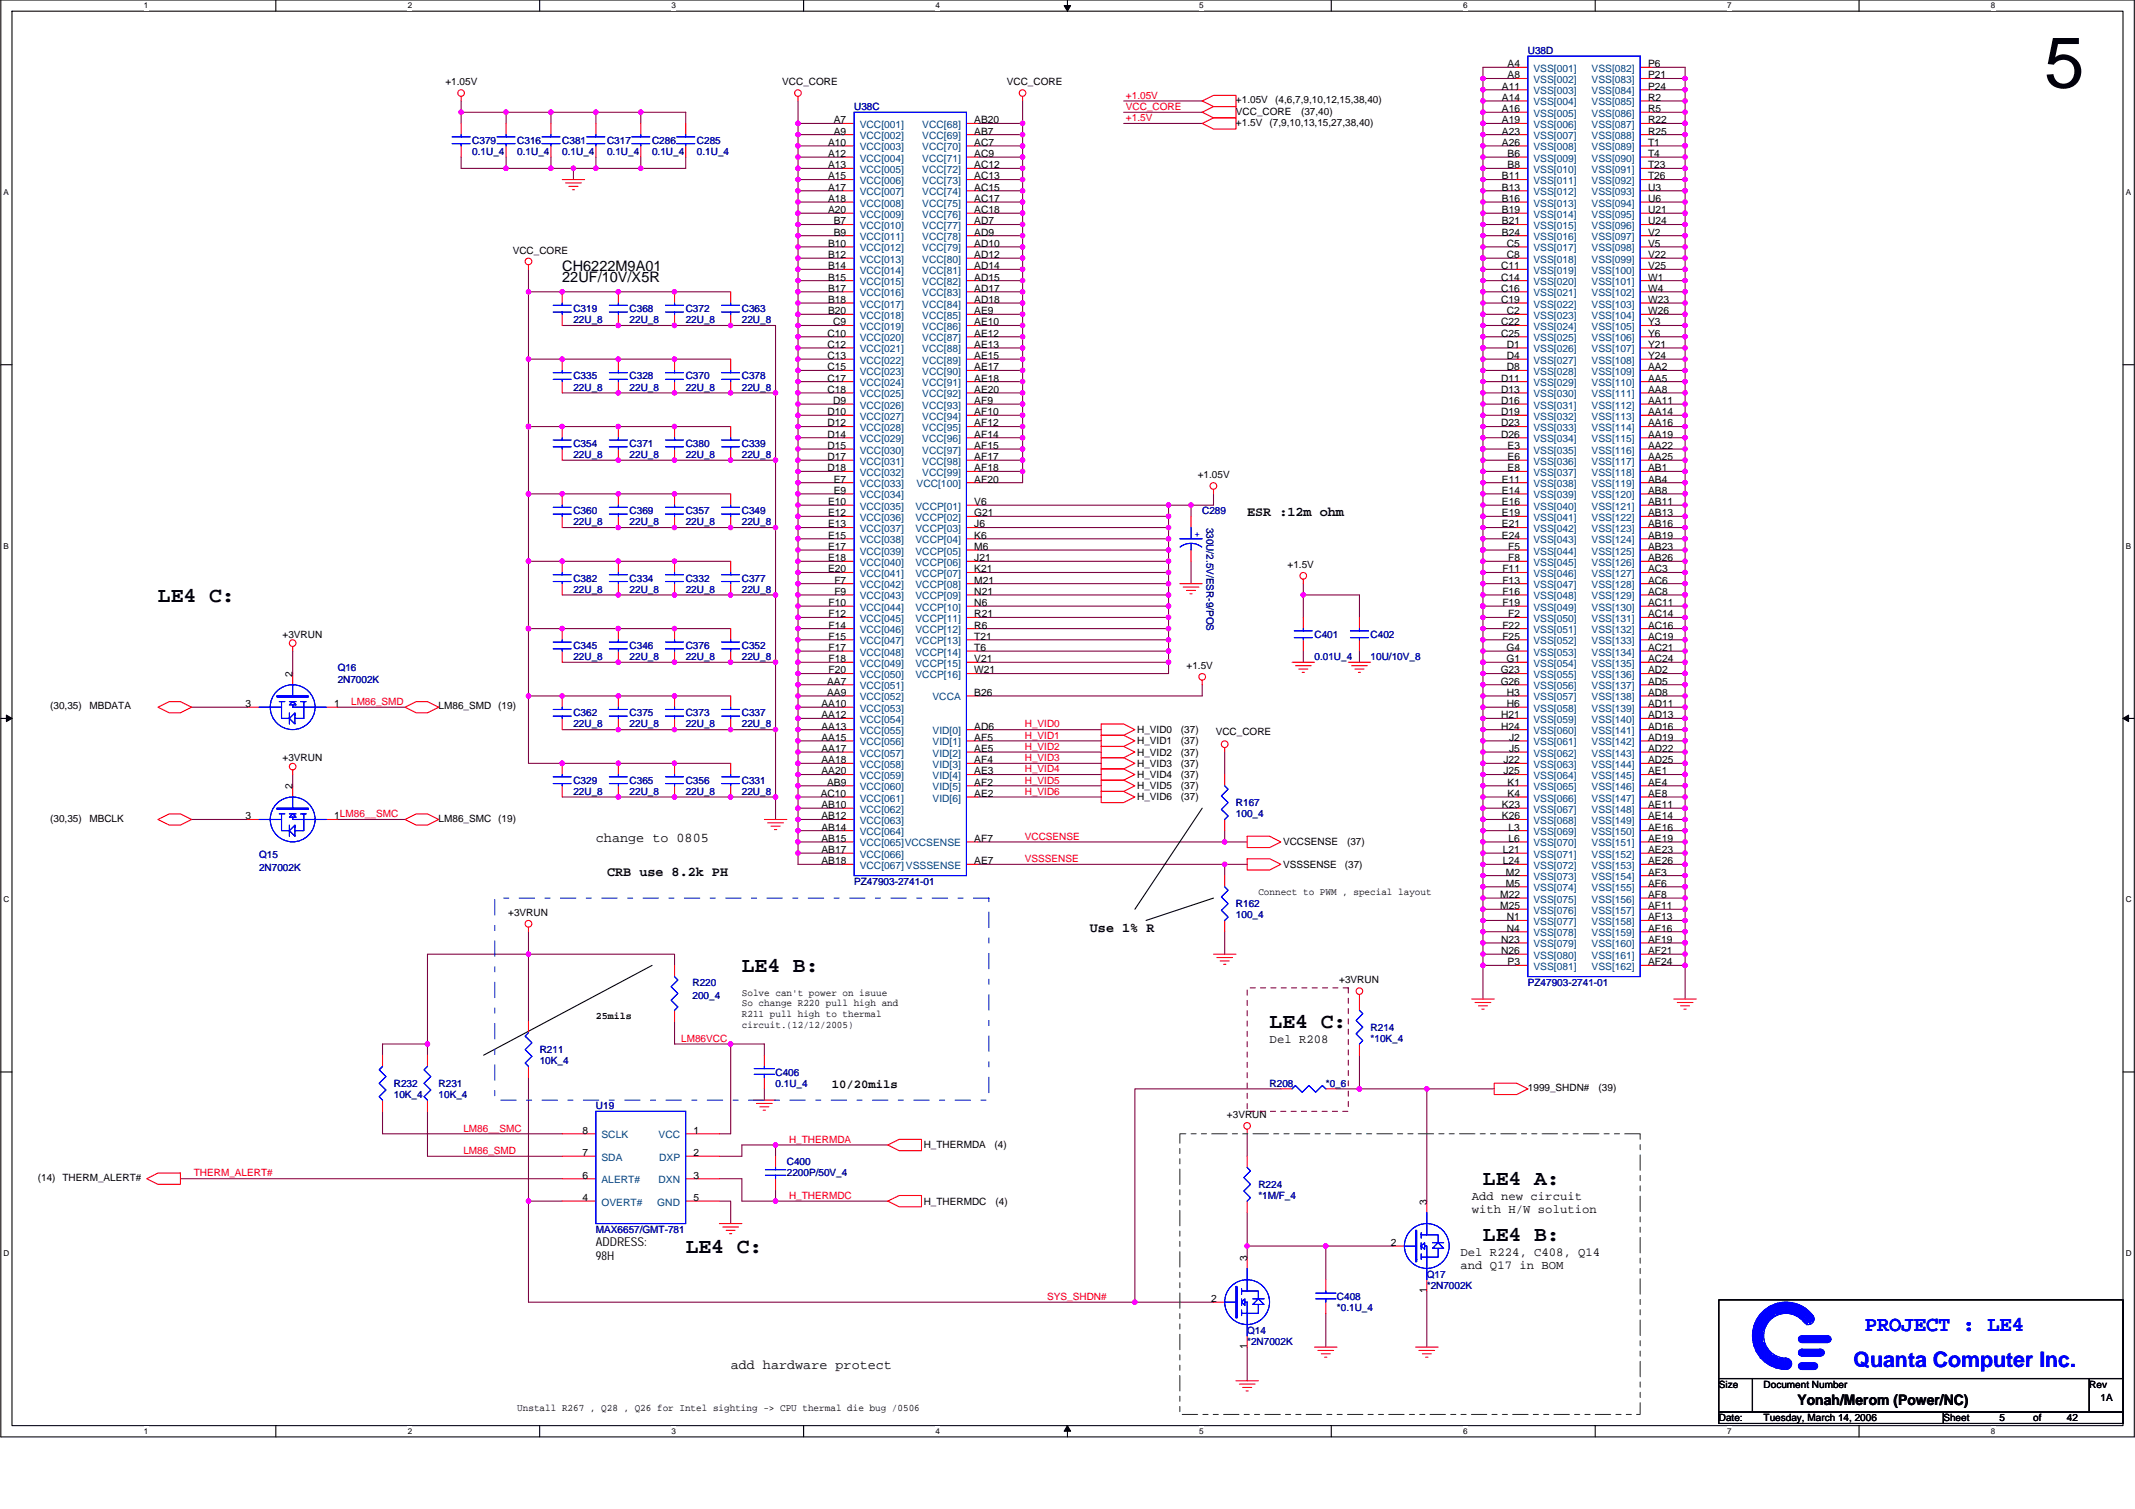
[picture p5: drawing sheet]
<svg xmlns="http://www.w3.org/2000/svg" width="420mm" height="297mm" viewBox="0 0 420 297" stroke-linecap="round" stroke-linejoin="round" font-family="sans-serif">
<defs><g id="words">
<text font-size="14.1" x="402.3" y="17.2">5</text>
<g font-size="4.2">
<text x="31.1" y="118.4">LE4 C:</text>
<text x="146" y="191.3">LE4 B:</text>
<text x="249.9" y="202.4">LE4 C:</text>
<text x="291.8" y="233.3">LE4 A:</text>
<text x="291.8" y="244.4">LE4 B:</text>
<text x="134.9" y="246.6">LE4 C:</text>
</g>
<g font-size="4.2" fill="#00f">
<text x="367" y="262">PROJECT : LE4</text>
<text x="364.8" y="269.1">Quanta Computer Inc.</text>
</g>
<g font-size="2.9">
<text x="110.6" y="53.4">CH6222M9A01</text>
<text x="110.6" y="55.6">22UF/10V/X5R</text>
<text x="353.7" y="276.6">Yonah/Merom (Power/NC)</text>
</g>
<g font-size="2.6">
<text x="245.4" y="101.7">ESR :12m ohm</text>
<text x="117.3" y="165.7">change to 0805</text>
<text x="119.5" y="172.4">CRB use 8.2k PH</text>
<text x="214.5" y="183.4">Use 1% R</text>
<text x="143.8" y="269.5">add hardware protect</text>
</g>
<g font-size="2.4">
<text x="249.9" y="205.2">Del R208</text>
<text x="163.7" y="214.2">10/20mils</text>
<text x="289.6" y="236.2">Add new circuit</text>
<text x="289.6" y="238.7">with H/W solution</text>
<text x="117.3" y="245.3">ADDRESS:</text>
<text x="117.3" y="248.1">98H</text>
<text x="287.4" y="247.2">Del R224, C408, Q14</text>
<text x="287.4" y="249.8">and Q17 in BOM</text>
</g>
<g font-size="2" fill="#000080">
<text x="300.7" y="10.6">U38D</text>
<text x="168.1" y="21.7">U38C</text>
<text x="93" y="28.3">C379</text>
<text x="101.8" y="28.3">C316</text>
<text x="110.6" y="28.3">C381</text>
<text x="119.5" y="28.3">C317</text>
<text x="128.3" y="28.3">C286</text>
<text x="137.1" y="28.3">C285</text>
<text x="93" y="30.5">0.1U_4</text>
<text x="101.8" y="30.5">0.1U_4</text>
<text x="110.6" y="30.5">0.1U_4</text>
<text x="119.5" y="30.5">0.1U_4</text>
<text x="128.3" y="30.5">0.1U_4</text>
<text x="137.1" y="30.5">0.1U_4</text>
<text x="112.8" y="61.4">C319</text>
<text x="112.8" y="63.6">22U_8</text>
<text x="123.9" y="61.4">C368</text>
<text x="123.9" y="63.6">22U_8</text>
<text x="134.9" y="61.4">C372</text>
<text x="134.9" y="63.6">22U_8</text>
<text x="146" y="61.4">C363</text>
<text x="146" y="63.6">22U_8</text>
<text x="112.8" y="74.7">C335</text>
<text x="112.8" y="76.9">22U_8</text>
<text x="123.9" y="74.7">C328</text>
<text x="123.9" y="76.9">22U_8</text>
<text x="134.9" y="74.7">C370</text>
<text x="134.9" y="76.9">22U_8</text>
<text x="146" y="74.7">C378</text>
<text x="146" y="76.9">22U_8</text>
<text x="112.8" y="87.9">C354</text>
<text x="123.9" y="87.9">C371</text>
<text x="134.9" y="87.9">C380</text>
<text x="146" y="87.9">C339</text>
<text x="112.8" y="90.2">22U_8</text>
<text x="123.9" y="90.2">22U_8</text>
<text x="134.9" y="90.2">22U_8</text>
<text x="146" y="90.2">22U_8</text>
<text x="112.8" y="101.2">C360</text>
<text x="123.9" y="101.2">C369</text>
<text x="134.9" y="101.2">C357</text>
<text x="146" y="101.2">C349</text>
<text x="236.6" y="101.2">C289</text>
<text x="112.8" y="103.4">22U_8</text>
<text x="123.9" y="103.4">22U_8</text>
<text x="134.9" y="103.4">22U_8</text>
<text x="146" y="103.4">22U_8</text>
<text x="237.4" y="103.8" transform="rotate(90 237.4 103.8)">330U/2.5V/ESR-9/POS</text>
<text x="112.8" y="114.5">C382</text>
<text x="112.8" y="116.7">22U_8</text>
<text x="123.9" y="114.5">C334</text>
<text x="123.9" y="116.7">22U_8</text>
<text x="134.9" y="114.5">C332</text>
<text x="134.9" y="116.7">22U_8</text>
<text x="146" y="114.5">C377</text>
<text x="146" y="116.7">22U_8</text>
<text x="258.7" y="125.5">C401</text>
<text x="269.7" y="125.5">C402</text>
<text x="112.8" y="127.7">C345</text>
<text x="112.8" y="129.9">22U_8</text>
<text x="123.9" y="127.7">C346</text>
<text x="123.9" y="129.9">22U_8</text>
<text x="134.9" y="127.7">C376</text>
<text x="134.9" y="129.9">22U_8</text>
<text x="146" y="127.7">C352</text>
<text x="146" y="129.9">22U_8</text>
<text x="258.7" y="129.9">0.01U_4</text>
<text x="269.7" y="129.9">10U/10V_8</text>
<text x="66.5" y="132.1">Q16</text>
<text x="66.5" y="134.4">2N7002K</text>
<text x="112.8" y="141">C362</text>
<text x="112.8" y="143.2">22U_8</text>
<text x="123.9" y="141">C375</text>
<text x="123.9" y="143.2">22U_8</text>
<text x="134.9" y="141">C373</text>
<text x="134.9" y="143.2">22U_8</text>
<text x="146" y="141">C337</text>
<text x="146" y="143.2">22U_8</text>
<text x="112.8" y="154.2">C329</text>
<text x="123.9" y="154.2">C365</text>
<text x="134.9" y="154.2">C356</text>
<text x="146" y="154.2">C331</text>
<text x="112.8" y="156.5">22U_8</text>
<text x="123.9" y="156.5">22U_8</text>
<text x="134.9" y="156.5">22U_8</text>
<text x="146" y="156.5">22U_8</text>
<text x="243.2" y="158.7">R167</text>
<text x="243.2" y="160.9">100_4</text>
<text x="51" y="168.8">Q15</text>
<text x="51" y="171.5">2N7002K</text>
<text x="168.1" y="174.1">PZ47903-2741-01</text>
<text x="243.2" y="178.6">R162</text>
<text x="243.2" y="180.8">100_4</text>
<text x="136.3" y="194">R220</text>
<text x="136.3" y="196.7">200_4</text>
<text x="300.7" y="194">PZ47903-2741-01</text>
<text x="269.7" y="202.9">R214</text>
<text x="106.2" y="207.3">R211</text>
<text x="106.2" y="209.5">10K_4</text>
<text x="269.7" y="205.1">*10K_4</text>
<text x="77.5" y="213.9">R232</text>
<text x="86.3" y="213.9">R231</text>
<text x="152.6" y="211.7">C406</text>
<text x="152.6" y="213.9">0.1U_4</text>
<text x="249.9" y="213.9">R208</text>
<text x="260.9" y="213.9">*0_6</text>
<text x="77.5" y="216.1">10K_4</text>
<text x="86.3" y="216.1">10K_4</text>
<text x="117.3" y="218.3">U19</text>
<text x="154.8" y="229.4">C400</text>
<text x="154.8" y="231.6">2200P/50V_4</text>
<text x="247.6" y="233.8">R224</text>
<text x="247.6" y="236">*1M/F_4</text>
<text x="117.3" y="242.6">MAX6657/GMT-781</text>
<text x="280.8" y="251.5">Q17</text>
<text x="263.1" y="255.9">C408</text>
<text x="280.8" y="253.7">*2N7002K</text>
<text x="245.4" y="262.5">Q14</text>
<text x="263.1" y="258.1">*0.1U_4</text>
<text x="245.4" y="264.7">*2N7002K</text>
</g>
<g font-size="2">
<text x="87.7" y="16.8">+1.05V</text>
<text x="154" y="16.8">VCC_CORE</text>
<text x="198.2" y="16.8">VCC_CORE</text>
<text x="295.6" y="17.7">A11</text>
<text x="296.7" y="13.2">A4</text>
<text x="296.7" y="15.4">A8</text>
<text x="324.3" y="13.2">P6</text>
<text x="324.3" y="15.4">P21</text>
<text x="324.3" y="17.7">P24</text>
<text x="243.2" y="20.3">+1.05V</text>
<text x="243.2" y="22.5">VCC_CORE</text>
<text x="251" y="20.3">(4,6,7,9,10,12,15,38,40)</text>
<text x="256" y="22.5">(37,40)</text>
<text x="295.6" y="19.9">A14</text>
<text x="295.6" y="22.1">A16</text>
<text x="324.3" y="19.9">R2</text>
<text x="324.3" y="22.1">R5</text>
<text x="163" y="28.7">A10</text>
<text x="164.1" y="24.3">A7</text>
<text x="164.1" y="26.5">A9</text>
<text x="191.7" y="24.3">AB20</text>
<text x="191.7" y="26.5">AB7</text>
<text x="191.7" y="28.7">AC7</text>
<text x="243.2" y="24.7">+1.5V</text>
<text x="249.9" y="24.7">(7,9,10,13,15,27,38,40)</text>
<text x="295.6" y="24.3">A19</text>
<text x="295.6" y="26.5">A23</text>
<text x="295.6" y="28.7">A26</text>
<text x="324.3" y="24.3">R22</text>
<text x="324.3" y="26.5">R25</text>
<text x="324.3" y="28.7">T1</text>
<text x="163" y="30.9">A12</text>
<text x="163" y="33.1">A13</text>
<text x="163" y="35.3">A15</text>
<text x="191.7" y="30.9">AC9</text>
<text x="191.7" y="33.1">AC12</text>
<text x="191.7" y="35.3">AC13</text>
<text x="295.6" y="35.3">B11</text>
<text x="296.7" y="30.9">B6</text>
<text x="296.7" y="33.1">B8</text>
<text x="324.3" y="30.9">T4</text>
<text x="324.3" y="33.1">T23</text>
<text x="324.3" y="35.3">T26</text>
<text x="163" y="37.5">A17</text>
<text x="163" y="39.8">A18</text>
<text x="163" y="42">A20</text>
<text x="191.7" y="37.5">AC15</text>
<text x="191.7" y="39.8">AC17</text>
<text x="191.7" y="42">AC18</text>
<text x="295.6" y="37.5">B13</text>
<text x="295.6" y="39.8">B16</text>
<text x="295.6" y="42">B19</text>
<text x="324.3" y="37.5">U3</text>
<text x="324.3" y="39.8">U6</text>
<text x="324.3" y="42">U21</text>
<text x="164.1" y="44.2">B7</text>
<text x="164.1" y="46.4">B9</text>
<text x="191.7" y="44.2">AD7</text>
<text x="191.7" y="46.4">AD9</text>
<text x="295.6" y="44.2">B21</text>
<text x="295.6" y="46.4">B24</text>
<text x="324.3" y="44.2">U24</text>
<text x="324.3" y="46.4">V2</text>
<text x="100.9" y="50">VCC_CORE</text>
<text x="163" y="48.6">B10</text>
<text x="163" y="50.8">B12</text>
<text x="163" y="53">B14</text>
<text x="191.7" y="48.6">AD10</text>
<text x="191.7" y="50.8">AD12</text>
<text x="191.7" y="53">AD14</text>
<text x="295.4" y="53">C11</text>
<text x="296.6" y="48.6">C5</text>
<text x="296.6" y="50.8">C8</text>
<text x="324.3" y="48.6">V5</text>
<text x="324.3" y="50.8">V22</text>
<text x="324.3" y="53">V25</text>
<text x="163" y="55.2">B15</text>
<text x="163" y="57.4">B17</text>
<text x="163" y="59.6">B18</text>
<text x="191.7" y="55.2">AD15</text>
<text x="191.7" y="57.4">AD17</text>
<text x="191.7" y="59.6">AD18</text>
<text x="295.4" y="55.2">C14</text>
<text x="295.4" y="57.4">C16</text>
<text x="295.4" y="59.6">C19</text>
<text x="324.3" y="55.2">W1</text>
<text x="324.3" y="57.4">W4</text>
<text x="324.3" y="59.6">W23</text>
<text x="163" y="61.8">B20</text>
<text x="164" y="64.1">C9</text>
<text x="191.7" y="61.8">AE9</text>
<text x="191.7" y="64.1">AE10</text>
<text x="295.4" y="64.1">C22</text>
<text x="296.6" y="61.8">C2</text>
<text x="324.3" y="61.8">W26</text>
<text x="324.3" y="64.1">Y3</text>
<text x="162.8" y="66.3">C10</text>
<text x="162.8" y="68.5">C12</text>
<text x="162.8" y="70.7">C13</text>
<text x="191.7" y="66.3">AE12</text>
<text x="191.7" y="68.5">AE13</text>
<text x="191.7" y="70.7">AE15</text>
<text x="295.4" y="66.3">C25</text>
<text x="296.6" y="68.5">D1</text>
<text x="296.6" y="70.7">D4</text>
<text x="324.3" y="66.3">Y6</text>
<text x="324.3" y="68.5">Y21</text>
<text x="324.3" y="70.7">Y24</text>
<text x="162.8" y="72.9">C15</text>
<text x="162.8" y="75.1">C17</text>
<text x="162.8" y="77.3">C18</text>
<text x="191.7" y="72.9">AE17</text>
<text x="191.7" y="75.1">AE18</text>
<text x="191.7" y="77.3">AE20</text>
<text x="295.4" y="75.1">D11</text>
<text x="295.4" y="77.3">D13</text>
<text x="296.6" y="72.9">D8</text>
<text x="324.3" y="72.9">AA2</text>
<text x="324.3" y="75.1">AA5</text>
<text x="324.3" y="77.3">AA8</text>
<text x="162.8" y="81.7">D10</text>
<text x="162.8" y="83.9">D12</text>
<text x="164" y="79.5">D9</text>
<text x="191.7" y="79.5">AF9</text>
<text x="191.7" y="81.7">AF10</text>
<text x="191.7" y="83.9">AF12</text>
<text x="295.4" y="79.5">D16</text>
<text x="295.4" y="81.7">D19</text>
<text x="295.4" y="83.9">D23</text>
<text x="324.3" y="79.5">AA11</text>
<text x="324.3" y="81.7">AA14</text>
<text x="324.3" y="83.9">AA16</text>
<text x="162.8" y="86.1">D14</text>
<text x="162.8" y="88.4">D15</text>
<text x="191.7" y="86.1">AF14</text>
<text x="191.7" y="88.4">AF15</text>
<text x="295.4" y="86.1">D26</text>
<text x="296.7" y="88.4">E3</text>
<text x="324.3" y="86.1">AA19</text>
<text x="324.3" y="88.4">AA22</text>
<text x="162.8" y="90.6">D17</text>
<text x="162.8" y="92.8">D18</text>
<text x="164.1" y="95">E7</text>
<text x="191.7" y="95">AF20</text>
<text x="191.7" y="90.6">AF17</text>
<text x="191.7" y="92.8">AF18</text>
<text x="235.7" y="94.1">+1.05V</text>
<text x="295.6" y="95">E11</text>
<text x="296.7" y="90.6">E6</text>
<text x="296.7" y="92.8">E8</text>
<text x="324.3" y="90.6">AA25</text>
<text x="324.3" y="92.8">AB1</text>
<text x="324.3" y="95">AB4</text>
<text x="163" y="99.4">E10</text>
<text x="163" y="101.6">E12</text>
<text x="164.1" y="97.2">E9</text>
<text x="191.7" y="99.4">V6</text>
<text x="191.7" y="101.6">G21</text>
<text x="295.6" y="97.2">E14</text>
<text x="295.6" y="99.4">E16</text>
<text x="295.6" y="101.6">E19</text>
<text x="324.3" y="97.2">AB8</text>
<text x="324.3" y="99.4">AB11</text>
<text x="324.3" y="101.6">AB13</text>
<text x="163" y="103.8">E13</text>
<text x="163" y="106">E15</text>
<text x="191.7" y="103.8">J6</text>
<text x="191.7" y="106">K6</text>
<text x="295.6" y="103.8">E21</text>
<text x="295.6" y="106">E24</text>
<text x="324.3" y="103.8">AB16</text>
<text x="324.3" y="106">AB19</text>
<text x="163" y="108.2">E17</text>
<text x="163" y="110.5">E18</text>
<text x="163" y="112.7">E20</text>
<text x="191.7" y="108.2">M6</text>
<text x="191.7" y="110.5">J21</text>
<text x="191.7" y="112.7">K21</text>
<text x="253.4" y="111.8">+1.5V</text>
<text x="295.7" y="112.7">F11</text>
<text x="296.8" y="108.2">F5</text>
<text x="296.8" y="110.5">F8</text>
<text x="324.3" y="108.2">AB23</text>
<text x="324.3" y="110.5">AB26</text>
<text x="324.3" y="112.7">AC3</text>
<text x="163.1" y="119.3">F10</text>
<text x="164.2" y="114.9">F7</text>
<text x="164.2" y="117.1">F9</text>
<text x="191.7" y="114.9">M21</text>
<text x="191.7" y="117.1">N21</text>
<text x="191.7" y="119.3">N6</text>
<text x="295.7" y="114.9">F13</text>
<text x="295.7" y="117.1">F16</text>
<text x="295.7" y="119.3">F19</text>
<text x="324.3" y="114.9">AC6</text>
<text x="324.3" y="117.1">AC8</text>
<text x="324.3" y="119.3">AC11</text>
<text x="55.6" y="125.5">+3VRUN</text>
<text x="163.1" y="121.5">F12</text>
<text x="163.1" y="123.7">F14</text>
<text x="163.1" y="125.9">F15</text>
<text x="191.7" y="121.5">R21</text>
<text x="191.7" y="123.7">R6</text>
<text x="191.7" y="125.9">T21</text>
<text x="295.7" y="123.7">F22</text>
<text x="295.7" y="125.9">F25</text>
<text x="296.8" y="121.5">F2</text>
<text x="324.3" y="121.5">AC14</text>
<text x="324.3" y="123.7">AC16</text>
<text x="324.3" y="125.9">AC19</text>
<text x="163.1" y="128.1">F17</text>
<text x="163.1" y="130.3">F18</text>
<text x="191.7" y="128.1">T6</text>
<text x="191.7" y="130.3">V21</text>
<text x="233.5" y="131.7">+1.5V</text>
<text x="296.4" y="128.1">G4</text>
<text x="296.4" y="130.3">G1</text>
<text x="324.3" y="128.1">AC21</text>
<text x="324.3" y="130.3">AC24</text>
<text x="57.6" y="133.2" transform="rotate(-90 57.6 133.2)">2</text>
<text x="162.8" y="134.8">AA7</text>
<text x="162.8" y="137">AA9</text>
<text x="163.1" y="132.6">F20</text>
<text x="191.7" y="132.6">W21</text>
<text x="191.7" y="137">B26</text>
<text x="295.3" y="132.6">G23</text>
<text x="295.3" y="134.8">G26</text>
<text x="296.6" y="137">H3</text>
<text x="324.3" y="132.6">AD2</text>
<text x="324.3" y="134.8">AD5</text>
<text x="324.3" y="137">AD8</text>
<text x="9.9" y="139.7">(30,35)</text>
<text x="17.6" y="139.7">MBDATA</text>
<text x="48.3" y="139.2">3</text>
<text x="65.8" y="139.2">1</text>
<text x="86.3" y="139.7">LM86_SMD (19)</text>
<text x="161.6" y="139.2">AA10</text>
<text x="161.6" y="141.4">AA12</text>
<text x="161.6" y="143.6">AA13</text>
<text x="191.7" y="143.6">AD6</text>
<text x="295.4" y="141.4">H21</text>
<text x="295.4" y="143.6">H24</text>
<text x="296.6" y="139.2">H6</text>
<text x="324.3" y="139.2">AD11</text>
<text x="324.3" y="141.4">AD13</text>
<text x="324.3" y="143.6">AD16</text>
<text x="55.6" y="149.8">+3VRUN</text>
<text x="161.6" y="145.8">AA15</text>
<text x="161.6" y="148">AA17</text>
<text x="191.7" y="145.8">AF5</text>
<text x="191.7" y="148">AE5</text>
<text x="223.8" y="144.3">H_VID0</text>
<text x="223.8" y="146.5">H_VID1</text>
<text x="223.8" y="148.7">H_VID2</text>
<text x="232.4" y="144.3">(37)</text>
<text x="232.4" y="146.5">(37)</text>
<text x="232.4" y="148.7">(37)</text>
<text x="239.3" y="144.7">VCC_CORE</text>
<text x="297" y="145.8">J2</text>
<text x="297" y="148">J5</text>
<text x="324.3" y="145.8">AD19</text>
<text x="324.3" y="148">AD22</text>
<text x="57.6" y="155.3" transform="rotate(-90 57.6 155.3)">2</text>
<text x="161.6" y="150.2">AA18</text>
<text x="161.6" y="152.4">AA20</text>
<text x="162.8" y="154.7">AB9</text>
<text x="191.7" y="150.2">AF4</text>
<text x="191.7" y="152.4">AE3</text>
<text x="191.7" y="154.7">AF2</text>
<text x="223.8" y="150.9">H_VID3</text>
<text x="223.8" y="153.1">H_VID4</text>
<text x="223.8" y="155.3">H_VID5</text>
<text x="232.4" y="150.9">(37)</text>
<text x="232.4" y="153.1">(37)</text>
<text x="232.4" y="155.3">(37)</text>
<text x="295.9" y="150.2">J22</text>
<text x="295.9" y="152.4">J25</text>
<text x="296.7" y="154.7">K1</text>
<text x="324.3" y="150.2">AD25</text>
<text x="324.3" y="152.4">AE1</text>
<text x="324.3" y="154.7">AE4</text>
<text x="9.9" y="161.8">(30,35)</text>
<text x="17.6" y="161.8">MBCLK</text>
<text x="48.3" y="161.3">3</text>
<text x="65.8" y="161.3">1LM86__SMC</text>
<text x="86.3" y="161.8">LM86_SMC (19)</text>
<text x="161.5" y="156.9">AC10</text>
<text x="161.6" y="159.1">AB10</text>
<text x="161.6" y="161.3">AB12</text>
<text x="191.7" y="156.9">AE2</text>
<text x="223.8" y="157.6">H_VID6</text>
<text x="232.4" y="157.6">(37)</text>
<text x="295.6" y="159.1">K23</text>
<text x="295.6" y="161.3">K26</text>
<text x="296.7" y="156.9">K4</text>
<text x="324.3" y="156.9">AE8</text>
<text x="324.3" y="159.1">AE11</text>
<text x="324.3" y="161.3">AE14</text>
<text x="161.6" y="163.5">AB14</text>
<text x="161.6" y="165.7">AB15</text>
<text x="161.6" y="167.9">AB17</text>
<text x="191.7" y="165.7">AF7</text>
<text x="252.5" y="166.4">VCCSENSE</text>
<text x="265.1" y="166.4">(37)</text>
<text x="295.8" y="167.9">L21</text>
<text x="296.9" y="163.5">L3</text>
<text x="296.9" y="165.7">L6</text>
<text x="324.3" y="163.5">AE16</text>
<text x="324.3" y="165.7">AE19</text>
<text x="324.3" y="167.9">AE23</text>
<text x="161.6" y="170.1">AB18</text>
<text x="191.7" y="170.1">AE7</text>
<text x="252.5" y="170.8">VSSSENSE</text>
<text x="264.7" y="170.8">(37)</text>
<text x="295.8" y="170.1">L24</text>
<text x="296.3" y="172.3">M2</text>
<text x="324.3" y="170.1">AE26</text>
<text x="324.3" y="172.3">AF3</text>
<text x="247.6" y="176.1">Connect to PWM , special layout</text>
<text x="295.2" y="176.8">M22</text>
<text x="295.2" y="179">M25</text>
<text x="296.3" y="174.5">M5</text>
<text x="324.3" y="174.5">AF6</text>
<text x="324.3" y="176.8">AF8</text>
<text x="324.3" y="179">AF11</text>
<text x="100" y="180.3">+3VRUN</text>
<text x="295.4" y="185.6">N23</text>
<text x="296.6" y="181.2">N1</text>
<text x="296.6" y="183.4">N4</text>
<text x="324.3" y="181.2">AF13</text>
<text x="324.3" y="183.4">AF16</text>
<text x="324.3" y="185.6">AF19</text>
<text x="295.4" y="187.8">N26</text>
<text x="296.7" y="190">P3</text>
<text x="324.3" y="187.8">AF21</text>
<text x="324.3" y="190">AF24</text>
<text x="146" y="196">Solve can't power on isuue</text>
<text x="263.6" y="193.6">+3VRUN</text>
<text x="117.3" y="200.5">25mils</text>
<text x="146" y="198.1">So change R220 pull high and</text>
<text x="146" y="200.2">R211 pull high to thermal</text>
<text x="146" y="202.3">circuit.(12/12/2005)</text>
<text x="300.7" y="214.8">1999_SHDN#</text>
<text x="314.6" y="214.8">(39)</text>
<text x="241.5" y="220.1">+3VRUN</text>
<text x="114.6" y="223.2">8</text>
<text x="114.6" y="227.6">7</text>
<text x="136.5" y="223.2">1</text>
<text x="136.5" y="227.6">2</text>
<text x="181.8" y="226.1">H_THERMDA</text>
<text x="195.7" y="226.1">(4)</text>
<text x="7.4" y="232.5">(14) THERM_ALERT#</text>
<text x="114.6" y="232">6</text>
<text x="136.5" y="232">3</text>
<text x="114.6" y="236.4">4</text>
<text x="136.5" y="236.4">5</text>
<text x="181.8" y="237.1">H_THERMDC</text>
<text x="195.9" y="237.1">(4)</text>
<text x="280.8" y="237.1" transform="rotate(-90 280.8 237.1)">3</text>
<text x="273.7" y="245.3">2</text>
<text x="245.4" y="248.2" transform="rotate(-90 245.4 248.2)">3</text>
<text x="238.3" y="256.3">2</text>
<text x="280.8" y="254.6" transform="rotate(-90 280.8 254.6)">1</text>
<text x="245.4" y="265.6" transform="rotate(-90 245.4 265.6)">1</text>
<text x="338.3" y="273.1">Size</text>
<text x="347.1" y="273.1">Document Number</text>
<text x="411.2" y="273.1">Rev</text>
<text x="413.4" y="275.8">1A</text>
<text x="101.8" y="277.8">Unstall R267 , Q28 , Q26 for Intel sighting -&gt; CPU thermal die bug /0506</text>
<text x="338.3" y="279.8">Date:</text>
<text x="347.1" y="279.8">Tuesday, March 14, 2006</text>
<text x="382.4" y="279.8">Sheet</text>
<text x="393.5" y="279.8">5</text>
<text x="400.1" y="279.8">of</text>
<text x="406.7" y="279.8">42</text>
</g>
<g font-size="2" fill="#004080">
<text x="301.8" y="14.1">VSS[001]</text>
<text x="301.8" y="16.3">VSS[002]</text>
<text x="313.2" y="14.1">VSS[082]</text>
<text x="313.2" y="16.3">VSS[083]</text>
<text x="301.8" y="18.6">VSS[003]</text>
<text x="301.8" y="20.8">VSS[004]</text>
<text x="301.8" y="23">VSS[005]</text>
<text x="313.2" y="18.6">VSS[084]</text>
<text x="313.2" y="20.8">VSS[085]</text>
<text x="313.2" y="23">VSS[086]</text>
<text x="169.2" y="25.2">VCC[001]</text>
<text x="169.2" y="27.4">VCC[002]</text>
<text x="169.2" y="29.6">VCC[003]</text>
<text x="181.5" y="25.2">VCC[68]</text>
<text x="181.5" y="27.4">VCC[69]</text>
<text x="181.5" y="29.6">VCC[70]</text>
<text x="301.8" y="25.2">VSS[006]</text>
<text x="301.8" y="27.4">VSS[007]</text>
<text x="301.8" y="29.6">VSS[008]</text>
<text x="313.2" y="25.2">VSS[087]</text>
<text x="313.2" y="27.4">VSS[088]</text>
<text x="313.2" y="29.6">VSS[089]</text>
<text x="169.2" y="31.8">VCC[004]</text>
<text x="169.2" y="34">VCC[005]</text>
<text x="181.5" y="31.8">VCC[71]</text>
<text x="181.5" y="34">VCC[72]</text>
<text x="301.8" y="31.8">VSS[009]</text>
<text x="301.8" y="34">VSS[010]</text>
<text x="313.2" y="31.8">VSS[090]</text>
<text x="313.2" y="34">VSS[091]</text>
<text x="169.2" y="36.2">VCC[006]</text>
<text x="169.2" y="38.4">VCC[007]</text>
<text x="169.2" y="40.7">VCC[008]</text>
<text x="181.5" y="36.2">VCC[73]</text>
<text x="181.5" y="38.4">VCC[74]</text>
<text x="181.5" y="40.7">VCC[75]</text>
<text x="301.8" y="36.2">VSS[011]</text>
<text x="301.8" y="38.4">VSS[012]</text>
<text x="301.8" y="40.7">VSS[013]</text>
<text x="313.2" y="36.2">VSS[092]</text>
<text x="313.2" y="38.4">VSS[093]</text>
<text x="313.2" y="40.7">VSS[094]</text>
<text x="169.2" y="42.9">VCC[009]</text>
<text x="169.2" y="45.1">VCC[010]</text>
<text x="169.2" y="47.3">VCC[011]</text>
<text x="181.5" y="42.9">VCC[76]</text>
<text x="181.5" y="45.1">VCC[77]</text>
<text x="181.5" y="47.3">VCC[78]</text>
<text x="301.8" y="42.9">VSS[014]</text>
<text x="301.8" y="45.1">VSS[015]</text>
<text x="301.8" y="47.3">VSS[016]</text>
<text x="313.2" y="42.9">VSS[095]</text>
<text x="313.2" y="45.1">VSS[096]</text>
<text x="313.2" y="47.3">VSS[097]</text>
<text x="169.2" y="49.5">VCC[012]</text>
<text x="169.2" y="51.7">VCC[013]</text>
<text x="169.2" y="53.9">VCC[014]</text>
<text x="181.5" y="49.5">VCC[79]</text>
<text x="181.5" y="51.7">VCC[80]</text>
<text x="181.5" y="53.9">VCC[81]</text>
<text x="301.8" y="49.5">VSS[017]</text>
<text x="301.8" y="51.7">VSS[018]</text>
<text x="301.8" y="53.9">VSS[019]</text>
<text x="313.2" y="49.5">VSS[098]</text>
<text x="313.2" y="51.7">VSS[099]</text>
<text x="313.2" y="53.9">VSS[100]</text>
<text x="169.2" y="56.1">VCC[015]</text>
<text x="169.2" y="58.3">VCC[016]</text>
<text x="181.5" y="56.1">VCC[82]</text>
<text x="181.5" y="58.3">VCC[83]</text>
<text x="301.8" y="56.1">VSS[020]</text>
<text x="301.8" y="58.3">VSS[021]</text>
<text x="313.2" y="56.1">VSS[101]</text>
<text x="313.2" y="58.3">VSS[102]</text>
<text x="169.2" y="60.5">VCC[017]</text>
<text x="169.2" y="62.8">VCC[018]</text>
<text x="169.2" y="65">VCC[019]</text>
<text x="181.5" y="60.5">VCC[84]</text>
<text x="181.5" y="62.8">VCC[85]</text>
<text x="181.5" y="65">VCC[86]</text>
<text x="301.8" y="60.5">VSS[022]</text>
<text x="301.8" y="62.8">VSS[023]</text>
<text x="301.8" y="65">VSS[024]</text>
<text x="313.2" y="60.5">VSS[103]</text>
<text x="313.2" y="62.8">VSS[104]</text>
<text x="313.2" y="65">VSS[105]</text>
<text x="169.2" y="67.2">VCC[020]</text>
<text x="169.2" y="69.4">VCC[021]</text>
<text x="169.2" y="71.6">VCC[022]</text>
<text x="181.5" y="67.2">VCC[87]</text>
<text x="181.5" y="69.4">VCC[88]</text>
<text x="181.5" y="71.6">VCC[89]</text>
<text x="301.8" y="67.2">VSS[025]</text>
<text x="301.8" y="69.4">VSS[026]</text>
<text x="301.8" y="71.6">VSS[027]</text>
<text x="313.2" y="67.2">VSS[106]</text>
<text x="313.2" y="69.4">VSS[107]</text>
<text x="313.2" y="71.6">VSS[108]</text>
<text x="169.2" y="73.8">VCC[023]</text>
<text x="169.2" y="76">VCC[024]</text>
<text x="181.5" y="73.8">VCC[90]</text>
<text x="181.5" y="76">VCC[91]</text>
<text x="301.8" y="73.8">VSS[028]</text>
<text x="301.8" y="76">VSS[029]</text>
<text x="313.2" y="73.8">VSS[109]</text>
<text x="313.2" y="76">VSS[110]</text>
<text x="169.2" y="78.2">VCC[025]</text>
<text x="169.2" y="80.4">VCC[026]</text>
<text x="169.2" y="82.6">VCC[027]</text>
<text x="181.5" y="78.2">VCC[92]</text>
<text x="181.5" y="80.4">VCC[93]</text>
<text x="181.5" y="82.6">VCC[94]</text>
<text x="301.8" y="78.2">VSS[030]</text>
<text x="301.8" y="80.4">VSS[031]</text>
<text x="301.8" y="82.6">VSS[032]</text>
<text x="313.2" y="78.2">VSS[111]</text>
<text x="313.2" y="80.4">VSS[112]</text>
<text x="313.2" y="82.6">VSS[113]</text>
<text x="169.2" y="84.9">VCC[028]</text>
<text x="169.2" y="87.1">VCC[029]</text>
<text x="169.2" y="89.3">VCC[030]</text>
<text x="181.5" y="84.9">VCC[95]</text>
<text x="181.5" y="87.1">VCC[96]</text>
<text x="181.5" y="89.3">VCC[97]</text>
<text x="301.8" y="84.9">VSS[033]</text>
<text x="301.8" y="87.1">VSS[034]</text>
<text x="301.8" y="89.3">VSS[035]</text>
<text x="313.2" y="84.9">VSS[114]</text>
<text x="313.2" y="87.1">VSS[115]</text>
<text x="313.2" y="89.3">VSS[116]</text>
<text x="169.2" y="91.5">VCC[031]</text>
<text x="169.2" y="93.7">VCC[032]</text>
<text x="169.2" y="95.9">VCC[033]</text>
<text x="180.4" y="95.9">VCC[100]</text>
<text x="181.5" y="91.5">VCC[98]</text>
<text x="181.5" y="93.7">VCC[99]</text>
<text x="301.8" y="91.5">VSS[036]</text>
<text x="301.8" y="93.7">VSS[037]</text>
<text x="301.8" y="95.9">VSS[038]</text>
<text x="313.2" y="91.5">VSS[117]</text>
<text x="313.2" y="93.7">VSS[118]</text>
<text x="313.2" y="95.9">VSS[119]</text>
<text x="169.2" y="98.1">VCC[034]</text>
<text x="169.2" y="100.3">VCC[035]</text>
<text x="180.2" y="100.3">VCCP[01]</text>
<text x="301.8" y="98.1">VSS[039]</text>
<text x="301.8" y="100.3">VSS[040]</text>
<text x="313.2" y="98.1">VSS[120]</text>
<text x="313.2" y="100.3">VSS[121]</text>
<text x="169.2" y="102.5">VCC[036]</text>
<text x="169.2" y="104.7">VCC[037]</text>
<text x="169.2" y="107">VCC[038]</text>
<text x="180.2" y="102.5">VCCP[02]</text>
<text x="180.2" y="104.7">VCCP[03]</text>
<text x="180.2" y="107">VCCP[04]</text>
<text x="301.8" y="102.5">VSS[041]</text>
<text x="301.8" y="104.7">VSS[042]</text>
<text x="301.8" y="107">VSS[043]</text>
<text x="313.2" y="102.5">VSS[122]</text>
<text x="313.2" y="104.7">VSS[123]</text>
<text x="313.2" y="107">VSS[124]</text>
<text x="169.2" y="109.2">VCC[039]</text>
<text x="169.2" y="111.4">VCC[040]</text>
<text x="169.2" y="113.6">VCC[041]</text>
<text x="180.2" y="109.2">VCCP[05]</text>
<text x="180.2" y="111.4">VCCP[06]</text>
<text x="180.2" y="113.6">VCCP[07]</text>
<text x="301.8" y="109.2">VSS[044]</text>
<text x="301.8" y="111.4">VSS[045]</text>
<text x="301.8" y="113.6">VSS[046]</text>
<text x="313.2" y="109.2">VSS[125]</text>
<text x="313.2" y="111.4">VSS[126]</text>
<text x="313.2" y="113.6">VSS[127]</text>
<text x="169.2" y="115.8">VCC[042]</text>
<text x="169.2" y="118">VCC[043]</text>
<text x="180.2" y="115.8">VCCP[08]</text>
<text x="180.2" y="118">VCCP[09]</text>
<text x="301.8" y="115.8">VSS[047]</text>
<text x="301.8" y="118">VSS[048]</text>
<text x="313.2" y="115.8">VSS[128]</text>
<text x="313.2" y="118">VSS[129]</text>
<text x="169.2" y="120.2">VCC[044]</text>
<text x="169.2" y="122.4">VCC[045]</text>
<text x="169.2" y="124.6">VCC[046]</text>
<text x="180.2" y="120.2">VCCP[10]</text>
<text x="180.2" y="122.4">VCCP[11]</text>
<text x="180.2" y="124.6">VCCP[12]</text>
<text x="301.8" y="120.2">VSS[049]</text>
<text x="301.8" y="122.4">VSS[050]</text>
<text x="301.8" y="124.6">VSS[051]</text>
<text x="313.2" y="120.2">VSS[130]</text>
<text x="313.2" y="122.4">VSS[131]</text>
<text x="313.2" y="124.6">VSS[132]</text>
<text x="169.2" y="126.8">VCC[047]</text>
<text x="169.2" y="129.1">VCC[048]</text>
<text x="169.2" y="131.3">VCC[049]</text>
<text x="180.2" y="126.8">VCCP[13]</text>
<text x="180.2" y="129.1">VCCP[14]</text>
<text x="180.2" y="131.3">VCCP[15]</text>
<text x="301.8" y="126.8">VSS[052]</text>
<text x="301.8" y="129.1">VSS[053]</text>
<text x="301.8" y="131.3">VSS[054]</text>
<text x="313.2" y="126.8">VSS[133]</text>
<text x="313.2" y="129.1">VSS[134]</text>
<text x="313.2" y="131.3">VSS[135]</text>
<text x="169.2" y="133.5">VCC[050]</text>
<text x="169.2" y="135.7">VCC[051]</text>
<text x="169.2" y="137.9">VCC[052]</text>
<text x="180.2" y="133.5">VCCP[16]</text>
<text x="183.5" y="137.9">VCCA</text>
<text x="301.8" y="133.5">VSS[055]</text>
<text x="301.8" y="135.7">VSS[056]</text>
<text x="301.8" y="137.9">VSS[057]</text>
<text x="313.2" y="133.5">VSS[136]</text>
<text x="313.2" y="135.7">VSS[137]</text>
<text x="313.2" y="137.9">VSS[138]</text>
<text x="169.2" y="140.1">VCC[053]</text>
<text x="169.2" y="142.3">VCC[054]</text>
<text x="301.8" y="140.1">VSS[058]</text>
<text x="301.8" y="142.3">VSS[059]</text>
<text x="313.2" y="140.1">VSS[139]</text>
<text x="313.2" y="142.3">VSS[140]</text>
<text x="169.2" y="144.5">VCC[055]</text>
<text x="169.2" y="146.7">VCC[056]</text>
<text x="169.2" y="148.9">VCC[057]</text>
<text x="183.5" y="144.5">VID[0]</text>
<text x="183.5" y="146.7">VID[1]</text>
<text x="183.5" y="148.9">VID[2]</text>
<text x="301.8" y="144.5">VSS[060]</text>
<text x="301.8" y="146.7">VSS[061]</text>
<text x="301.8" y="148.9">VSS[062]</text>
<text x="313.2" y="144.5">VSS[141]</text>
<text x="313.2" y="146.7">VSS[142]</text>
<text x="313.2" y="148.9">VSS[143]</text>
<text x="169.2" y="151.2">VCC[058]</text>
<text x="169.2" y="153.4">VCC[059]</text>
<text x="169.2" y="155.6">VCC[060]</text>
<text x="183.5" y="151.2">VID[3]</text>
<text x="183.5" y="153.4">VID[4]</text>
<text x="183.5" y="155.6">VID[5]</text>
<text x="301.8" y="151.2">VSS[063]</text>
<text x="301.8" y="153.4">VSS[064]</text>
<text x="301.8" y="155.6">VSS[065]</text>
<text x="313.2" y="151.2">VSS[144]</text>
<text x="313.2" y="153.4">VSS[145]</text>
<text x="313.2" y="155.6">VSS[146]</text>
<text x="169.2" y="157.8">VCC[061]</text>
<text x="169.2" y="160">VCC[062]</text>
<text x="183.5" y="157.8">VID[6]</text>
<text x="301.8" y="157.8">VSS[066]</text>
<text x="301.8" y="160">VSS[067]</text>
<text x="313.2" y="157.8">VSS[147]</text>
<text x="313.2" y="160">VSS[148]</text>
<text x="169.2" y="162.2">VCC[063]</text>
<text x="169.2" y="164.4">VCC[064]</text>
<text x="169.2" y="166.6">VCC[065]VCCSENSE</text>
<text x="301.8" y="162.2">VSS[068]</text>
<text x="301.8" y="164.4">VSS[069]</text>
<text x="301.8" y="166.6">VSS[070]</text>
<text x="313.2" y="162.2">VSS[149]</text>
<text x="313.2" y="164.4">VSS[150]</text>
<text x="313.2" y="166.6">VSS[151]</text>
<text x="169.2" y="168.8">VCC[066]</text>
<text x="169.2" y="171">VCC[067] VSSSENSE</text>
<text x="301.8" y="168.8">VSS[071]</text>
<text x="301.8" y="171">VSS[072]</text>
<text x="301.8" y="173.2">VSS[073]</text>
<text x="313.2" y="168.8">VSS[152]</text>
<text x="313.2" y="171">VSS[153]</text>
<text x="313.2" y="173.2">VSS[154]</text>
<text x="301.8" y="175.5">VSS[074]</text>
<text x="301.8" y="177.7">VSS[075]</text>
<text x="301.8" y="179.9">VSS[076]</text>
<text x="313.2" y="175.5">VSS[155]</text>
<text x="313.2" y="177.7">VSS[156]</text>
<text x="313.2" y="179.9">VSS[157]</text>
<text x="301.8" y="182.1">VSS[077]</text>
<text x="301.8" y="184.3">VSS[078]</text>
<text x="313.2" y="182.1">VSS[158]</text>
<text x="313.2" y="184.3">VSS[159]</text>
<text x="301.8" y="186.5">VSS[079]</text>
<text x="301.8" y="188.7">VSS[080]</text>
<text x="301.8" y="190.9">VSS[081]</text>
<text x="313.2" y="186.5">VSS[160]</text>
<text x="313.2" y="188.7">VSS[161]</text>
<text x="313.2" y="190.9">VSS[162]</text>
<text x="118.4" y="224.1">SCLK</text>
<text x="129.6" y="224.1">VCC</text>
<text x="118.4" y="228.5">SDA</text>
<text x="118.4" y="232.9">ALERT#</text>
<text x="129.6" y="232.9">DXN</text>
<text x="129.7" y="228.5">DXP</text>
<text x="118.4" y="237.3">OVERT#</text>
<text x="129.4" y="237.3">GND</text>
</g>
<g font-size="2" fill="#f00">
<text x="221.6" y="19.4">+1.05V</text>
<text x="221.6" y="21.7">VCC_CORE</text>
<text x="221.6" y="23.9">+1.5V</text>
<text x="69.1" y="138.8">LM86_SMD</text>
<text x="201.7" y="143.2">H_VID0</text>
<text x="201.7" y="145.4">H_VID1</text>
<text x="201.7" y="147.6">H_VID2</text>
<text x="201.7" y="149.8">H_VID3</text>
<text x="201.7" y="152">H_VID4</text>
<text x="201.7" y="154.2">H_VID5</text>
<text x="201.7" y="156.4">H_VID6</text>
<text x="201.7" y="165.3">VCCSENSE</text>
<text x="201.7" y="169.7">VSSSENSE</text>
<text x="134.1" y="205.1">LM86VCC</text>
<text x="91.2" y="227.2">LM86_SMD</text>
<text x="91.2" y="222.7">LM86__SMC</text>
<text x="155.3" y="224.9">H_THERMDA</text>
<text x="38.2" y="231.6">THERM_ALERT#</text>
<text x="155.3" y="236">H_THERMDC</text>
<text x="206.1" y="255.9">SYS_SHDN#</text>
</g>
<text font-size="2" fill="#00f" x="235" y="105.6">+</text>
<g font-size="1.6">
<text x="28.3" y="1.7">1</text>
<text x="80.2" y="1.7">2</text>
<text x="132.2" y="1.7">3</text>
<text x="184.1" y="1.7">4</text>
<text x="236" y="1.7">5</text>
<text x="287.9" y="1.7">6</text>
<text x="339.9" y="1.7">7</text>
<text x="391.8" y="1.7">8</text>
<text x=".7" y="38.4">A</text>
<text x="418.3" y="38.4">A</text>
<text x=".7" y="108">B</text>
<text x="418.3" y="108">B</text>
<text x=".7" y="177.7">C</text>
<text x="418.3" y="177.7">C</text>
<text x=".7" y="247.2">D</text>
<text x="418.3" y="247.2">D</text>
<text x="28.3" y="282.3">1</text>
<text x="80.2" y="282.3">2</text>
<text x="132.2" y="282.3">3</text>
<text x="184.1" y="282.3">4</text>
<text x="236" y="282.3">5</text>
<text x="287.9" y="282.3">6</text>
<text x="339.9" y="282.3">7</text>
<text x="391.8" y="282.3">8</text>
</g>
</g></defs>
<path d="M.2 0h419.8v282.9h-419.8zM2.4 2.2h415.4v278.4h-415.4z" fill="none" stroke="#000" stroke-width=".21"/>
<g fill="#fff">
<path d="M28.3 .2h.9v1.8h-.9z"/>
<path d="M28.3 280.8h.9v1.8h-.9z"/>
</g>
<path d="M54.3 0v2.2M54.3 280.6v2.2" fill="none" stroke="#000" stroke-width=".21"/>
<g fill="#fff">
<path d="M80.2 .2h.9v1.8h-.9z"/>
<path d="M80.2 280.8h.9v1.8h-.9z"/>
</g>
<path d="M106.2 0v2.2M106.2 280.6v2.2" fill="none" stroke="#000" stroke-width=".21"/>
<g fill="#fff">
<path d="M132.2 .2h.8v1.8h-.8z"/>
<path d="M132.2 280.8h.8v1.8h-.8z"/>
</g>
<path d="M158.1 0v2.2M158.1 280.6v2.2" fill="none" stroke="#000" stroke-width=".21"/>
<g fill="#fff">
<path d="M184.1 .2h.9v1.8h-.9z"/>
<path d="M184.1 280.8h.9v1.8h-.9z"/>
</g>
<path d="M210.1 0v2.2M210.1 280.6v2.2" fill="none" stroke="#000" stroke-width=".21"/>
<path d="M209.4 1.1h1.3l-.6 1.1zM210.1 280.6l.6 1.1h-1.3z" fill="#000" stroke="#000" stroke-width=".2"/>
<g fill="#fff">
<path d="M236 .2h.9v1.8h-.9z"/>
<path d="M236 280.8h.9v1.8h-.9z"/>
</g>
<path d="M262 0v2.2M262 280.6v2.2" fill="none" stroke="#000" stroke-width=".21"/>
<g fill="#fff">
<path d="M287.9 .2h.9v1.8h-.9z"/>
<path d="M287.9 280.8h.9v1.8h-.9z"/>
</g>
<path d="M313.9 0v2.2M313.9 280.6v2.2" fill="none" stroke="#000" stroke-width=".21"/>
<g fill="#fff">
<path d="M339.9 .2h.9v1.8h-.9z"/>
<path d="M339.9 280.8h.9v1.8h-.9z"/>
</g>
<path d="M365.9 0v2.2M365.9 280.6v2.2" fill="none" stroke="#000" stroke-width=".21"/>
<g fill="#fff">
<path d="M391.8 .2h.9v1.8h-.9z"/>
<path d="M391.8 280.8h.9v1.8h-.9z"/>
<path d="M.7 37h1.1v1.8h-1.1z"/>
<path d="M418.3 37h1.1v1.8h-1.1z"/>
<path d="M.7 106.6h1.1v1.8h-1.1z"/>
<path d="M418.3 106.6h1.1v1.8h-1.1z"/>
</g>
<path d="M.2 71.8h2.2M417.8 71.8h2.2" fill="none" stroke="#000" stroke-width=".21"/>
<g fill="#fff">
<path d="M.7 176.2h1.2v1.8h-1.2z"/>
<path d="M418.3 176.2h1.2v1.8h-1.2z"/>
</g>
<path d="M.2 141.4h2.2M417.8 141.4h2.2" fill="none" stroke="#000" stroke-width=".21"/>
<path d="M1.3 140.8l1.1 .6-1.1 .6zM417.8 141.4l1.1-.6v1.2z" fill="#000" stroke="#000" stroke-width=".2"/>
<g fill="#fff">
<path d="M.7 245.8h1.2v1.8h-1.2z"/>
<path d="M418.3 245.8h1.2v1.8h-1.2z"/>
</g>
<path d="M236.6 159.1l-13.3 19.9M238.8 176.8l-13.3 4.4M128.3 190l-33.1 17.7M.2 211h2.2M417.8 211h2.2M338.3 255.9h79.5v15.5h-79.5zM338.3 271.4h6.6v6.6h-6.6zM338.3 278h44.1v2.2h-44.1zM344.9 271.4h66.3v6.6h-66.3zM382.4 278h35.4v2.2h-35.4zM411.2 271.4h6.6v6.6h-6.6z" fill="none" stroke="#000" stroke-width=".21"/>
<g fill="none" stroke="#800040" stroke-width=".21">
<path d="M90.8 19.9v4.4M157 19.9v150.2h8.9M201.2 19.9v75.1h-8.8M221.1 19.9h15.5M291.8 19.9h6.7M291.8 17.7h6.7M291.8 15.5h6.7M298.5 13.3h-6.7v183.4M325 19.9h6.6M325 17.7h6.6M325 13.3h6.6v183.4M325 15.5h6.6"/>
<path d="M90.8 30.9v2.2h44.1v-2.2M90.8 22.1h44.1v2.2M99.6 22.1v2.2M99.6 30.9v2.2M108.4 22.1v2.2M108.4 30.9v2.2M112.8 33.1v2.2M117.3 22.1v2.2M117.3 30.9v2.2M126.1 22.1v2.2M126.1 30.9v2.2M157 24.3h8.9"/>
<path d="M157 26.5h8.9M157 28.7h8.9M157 30.9h8.9M157 33.1h8.9M157 37.5h8.9M157 35.3h8.9M157 39.8h8.9M192.4 24.3h8.8M192.4 26.5h8.8M192.4 28.7h8.8M192.4 30.9h8.8M192.4 33.1h8.8"/>
<path d="M192.4 37.5h8.8M192.4 35.3h8.8M192.4 39.8h8.8M221.1 24.3h15.5M221.1 22.1h15.5M291.8 24.3h6.7M291.8 26.5h6.7M291.8 28.7h6.7M291.8 30.9h6.7M291.8 33.1h6.7M291.8 37.5h6.7M291.8 35.3h6.7"/>
<path d="M291.8 39.8h6.7M291.8 22.1h6.7M325 24.3h6.6M325 26.5h6.6M325 28.7h6.6M325 30.9h6.6M325 33.1h6.6M325 37.5h6.6M325 35.3h6.6M325 39.8h6.6M325 22.1h6.6M104 57.4h39.8"/>
<path d="M104 53v84M157 42h8.9M157 44.2h8.9M157 48.6h8.9M157 46.4h8.9M157 50.8h8.9M157 53h8.9M157 55.2h8.9M157 57.4h8.9M157 59.6h8.9M192.4 42h8.8M192.4 44.2h8.8"/>
<path d="M192.4 48.6h8.8M192.4 46.4h8.8M192.4 50.8h8.8M192.4 53h8.8M192.4 55.2h8.8M192.4 57.4h8.8M192.4 59.6h8.8M291.8 42h6.7M291.8 44.2h6.7M291.8 48.6h6.7M291.8 46.4h6.7M291.8 50.8h6.7"/>
<path d="M291.8 53h6.7M291.8 55.2h6.7M291.8 57.4h6.7M291.8 59.6h6.7M325 42h6.6M325 44.2h6.6M325 48.6h6.6M325 46.4h6.6M325 50.8h6.6M325 53h6.6M325 55.2h6.6M325 57.4h6.6"/>
<path d="M325 59.6h6.6M104 70.7h39.8M110.6 64.1h42v97.2M110.6 77.3h42M157 61.9h8.9M157 64.1h8.9M157 66.3h8.9M157 68.5h8.9M157 70.7h8.9M157 72.9h8.9M157 75.1h8.9M157 77.3h8.9"/>
<path d="M157 79.5h8.9M192.4 61.9h8.8M192.4 64.1h8.8M192.4 66.3h8.8M192.4 68.5h8.8M192.4 70.7h8.8M192.4 72.9h8.8M192.4 75.1h8.8M192.4 77.3h8.8M192.4 79.5h8.8M291.8 61.9h6.7M291.8 64.1h6.7"/>
<path d="M291.8 66.3h6.7M291.8 68.5h6.7M291.8 70.7h6.7M291.8 72.9h6.7M291.8 75.1h6.7M291.8 77.3h6.7M291.8 79.5h6.7M325 61.9h6.6M325 64.1h6.6M325 66.3h6.6M325 68.5h6.6M325 70.7h6.6"/>
<path d="M325 72.9h6.6M325 75.1h6.6M325 77.3h6.6M325 79.5h6.6M104 97.2h39.8M104 84h39.8M110.6 90.6h42M157 95h8.9M157 97.2h8.9M157 99.4h8.9M157 81.7h8.9M157 84h8.9"/>
<path d="M157 86.2h8.9M157 88.4h8.9M157 90.6h8.9M157 92.8h8.9M192.4 81.7h8.8M192.4 84h8.8M192.4 86.2h8.8M192.4 88.4h8.8M192.4 90.6h8.8M192.4 92.8h8.8M230 99.4v33.2h-37.6M234.4 99.4v2.2"/>
<path d="M238.8 97.2v2.2h-46.4M291.8 95h6.7M291.8 97.2h6.7M291.8 99.4h6.7M291.8 81.7h6.7M291.8 84h6.7M291.8 86.2h6.7M291.8 88.4h6.7M291.8 90.6h6.7M291.8 92.8h6.7M325 95h6.6M325 97.2h6.6"/>
<path d="M325 99.4h6.6M325 81.7h6.6M325 84h6.6M325 86.2h6.6M325 88.4h6.6M325 90.6h6.6M325 92.8h6.6M104 110.5h39.8M110.6 103.8h42M110.6 117.1h42M157 101.6h8.9M157 103.8h8.9"/>
<path d="M157 110.5h8.9M157 106.1h8.9M157 108.3h8.9M157 112.7h8.9M157 114.9h8.9M157 117.1h8.9M157 119.3h8.9M192.4 101.6h37.6M192.4 103.8h37.6M192.4 110.5h37.6M192.4 106.1h37.6M192.4 108.3h37.6"/>
<path d="M192.4 112.7h37.6M192.4 114.9h37.6M192.4 117.1h37.6M192.4 119.3h37.6M234.4 110.5v4.4M256.5 117.1h11v4.4M256.5 114.9v6.6M291.8 101.6h6.7M291.8 103.8h6.7M291.8 110.5h6.7M291.8 106.1h6.7M291.8 108.3h6.7"/>
<path d="M291.8 112.7h6.7M291.8 114.9h6.7M291.8 117.1h6.7M291.8 119.3h6.7M325 101.6h6.6M325 103.8h6.6M325 110.5h6.6M325 106.1h6.6M325 108.3h6.6M325 112.7h6.6M325 114.9h6.6M325 117.1h6.6"/>
<path d="M325 119.3h6.6M37.7 139.2h11.1M57.6 128.2v4.4M66.5 139.2h13.2M104 137v13.3h39.8M104 123.7h39.8M104 137h39.8M110.6 130.4h42M157 123.7h8.9M157 125.9h8.9M157 128.2h8.9M157 130.4h8.9"/>
<path d="M157 132.6h8.9M157 134.8h8.9M157 121.5h8.9M157 137h8.9M157 139.2h8.9M192.4 123.7h37.6M192.4 125.9h37.6M192.4 128.2h37.6M192.4 130.4h37.6M192.4 121.5h37.6M236.6 134.8v2.2h-44.2M256.5 128.2v2.2"/>
<path d="M267.5 128.2v2.2M291.8 123.7h6.7M291.8 125.9h6.7M291.8 128.2h6.7M291.8 130.4h6.7M291.8 132.6h6.7M291.8 134.8h6.7M291.8 121.5h6.7M291.8 137h6.7M291.8 139.2h6.7M325 123.7h6.6M325 125.9h6.6"/>
<path d="M325 128.2h6.6M325 130.4h6.6M325 132.6h6.6M325 134.8h6.6M325 121.5h6.6M325 137h6.6M325 139.2h6.6M57.6 152.5v2.2M110.6 143.6h42M110.6 156.9h42M157 150.3h8.9M157 141.4h8.9"/>
<path d="M157 143.6h8.9M157 145.8h8.9M157 148h8.9M157 152.5h8.9M157 154.7h8.9M157 156.9h8.9M157 159.1h8.9M192.4 150.3h24.3M192.4 143.6h24.3M192.4 145.8h24.3M192.4 148h24.3M192.4 152.5h24.3"/>
<path d="M192.4 154.7h24.3M192.4 156.9h24.3M241 148v4.5M291.8 150.3h6.7M291.8 141.4h6.7M291.8 143.6h6.7M291.8 145.8h6.7M291.8 148h6.7M291.8 152.5h6.7M291.8 154.7h6.7M291.8 156.9h6.7M291.8 159.1h6.7"/>
<path d="M325 150.3h6.6M325 141.4h6.6M325 143.6h6.6M325 145.8h6.6M325 148h6.6M325 152.5h6.6M325 154.7h6.6M325 156.9h6.6M325 159.1h6.6M37.7 161.3h11.1M66.5 161.3h13.2M157 167.9h8.9"/>
<path d="M157 161.3h8.9M157 163.5h8.9M157 165.7h8.9M192.4 170.1h53M192.4 165.7h53M241 163.5v2.2M241 170.1v2.3M291.8 167.9h6.7M291.8 170.1h6.7M291.8 172.4h6.7M291.8 174.6h6.7M291.8 176.8h6.7"/>
<path d="M291.8 179h6.7M291.8 161.3h6.7M291.8 163.5h6.7M291.8 165.7h6.7M325 167.9h6.6M325 170.1h6.6M325 172.4h6.6M325 174.6h6.6M325 176.8h6.6M325 179h6.6M325 161.3h6.6M325 163.5h6.6"/>
<path d="M325 165.7h6.6M104 183.4v17.7M132.7 190v-2.2h-48.6v19.9M241 183.4v4.4M291.8 181.2h6.7M291.8 183.4h6.7M291.8 185.6h6.7M291.8 187.8h6.7M291.8 190h6.7M325 181.2h6.6M325 183.4h6.6M325 185.6h6.6"/>
<path d="M325 187.8h6.6M325 190h6.6M75.3 218.8v4.4h35.3M84.1 218.8v8.8h26.5M84.1 205.5h-8.8v2.2M104 212.1v44.2h134.8M132.7 201.1v4.4h17.7v2.2M143.8 205.5v17.7h-2.2M150.4 214.3v2.3M252.1 214.3h-28.8v42M263.1 214.3h4.4M267.5 214.3h13.3v22.1"/>
<path d="M267.5 207.7v6.6M280.8 214.3h13.3M35.5 232h75.1M104 236.4h6.6M141.6 236.4h2.2v4.5M141.6 232h4.4v4.4h28.7M152.6 225.4v2.2M152.6 234.2v2.2M174.7 225.4h-28.7v2.2h-4.4M245.4 223.2v4.4M245.4 238.7v8.8M245.4 245.3h15.5v6.6"/>
<path d="M260.9 245.3h13.3M260.9 258.5v6.7M280.8 254.1v11.1M245.4 265.2v6.6"/>
</g>
<g fill="#f0f" stroke="#f0f" stroke-width=".21">
<circle cx="291.8" cy="123.7" r=".43"/>
<circle cx="291.8" cy="24.3" r=".43"/>
<circle cx="291.8" cy="125.9" r=".43"/>
<circle cx="132.7" cy="150.2" r=".43"/>
<circle cx="110.6" cy="150.2" r=".43"/>
<circle cx="157" cy="148" r=".43"/>
<circle cx="157" cy="143.6" r=".43"/>
<circle cx="157" cy="167.9" r=".43"/>
<circle cx="157" cy="137" r=".43"/>
<circle cx="157" cy="141.4" r=".43"/>
<circle cx="157" cy="139.2" r=".43"/>
<circle cx="157" cy="134.8" r=".43"/>
<circle cx="157" cy="42" r=".43"/>
<circle cx="157" cy="37.5" r=".43"/>
<circle cx="157" cy="44.2" r=".43"/>
<circle cx="157" cy="39.8" r=".43"/>
<circle cx="157" cy="30.9" r=".43"/>
<circle cx="157" cy="35.3" r=".43"/>
<circle cx="157" cy="33.1" r=".43"/>
<circle cx="157" cy="110.5" r=".43"/>
<circle cx="157" cy="108.3" r=".43"/>
<circle cx="157" cy="101.6" r=".43"/>
<circle cx="157" cy="99.4" r=".43"/>
<circle cx="157" cy="106.1" r=".43"/>
<circle cx="157" cy="103.8" r=".43"/>
<circle cx="157" cy="92.8" r=".43"/>
<circle cx="331.6" cy="17.7" r=".43"/>
<circle cx="157" cy="95" r=".43"/>
<circle cx="157" cy="97.2" r=".43"/>
<circle cx="157" cy="90.6" r=".43"/>
<circle cx="157" cy="145.8" r=".43"/>
<circle cx="157" cy="66.3" r=".43"/>
<circle cx="157" cy="61.9" r=".43"/>
<circle cx="157" cy="64.1" r=".43"/>
<circle cx="157" cy="55.2" r=".43"/>
<circle cx="331.6" cy="97.2" r=".43"/>
<circle cx="157" cy="26.5" r=".43"/>
<circle cx="157" cy="28.7" r=".43"/>
<circle cx="157" cy="165.7" r=".43"/>
<circle cx="157" cy="132.6" r=".43"/>
<circle cx="157" cy="48.6" r=".43"/>
<circle cx="157" cy="46.4" r=".43"/>
<circle cx="157" cy="123.7" r=".43"/>
<circle cx="157" cy="130.4" r=".43"/>
<circle cx="157" cy="128.2" r=".43"/>
<circle cx="157" cy="125.9" r=".43"/>
<circle cx="157" cy="119.3" r=".43"/>
<circle cx="157" cy="117.1" r=".43"/>
<circle cx="157" cy="121.5" r=".43"/>
<circle cx="157" cy="154.7" r=".43"/>
<circle cx="157" cy="114.9" r=".43"/>
<circle cx="157" cy="150.2" r=".43"/>
<circle cx="157" cy="112.7" r=".43"/>
<circle cx="157" cy="86.2" r=".43"/>
<circle cx="157" cy="88.4" r=".43"/>
<circle cx="157" cy="77.3" r=".43"/>
<circle cx="157" cy="79.5" r=".43"/>
<circle cx="291.8" cy="128.2" r=".43"/>
<circle cx="157" cy="50.8" r=".43"/>
<circle cx="157" cy="70.7" r=".43"/>
<circle cx="157" cy="68.5" r=".43"/>
<circle cx="291.8" cy="187.8" r=".43"/>
<circle cx="157" cy="24.3" r=".43"/>
<circle cx="291.8" cy="15.5" r=".43"/>
<circle cx="291.8" cy="156.9" r=".43"/>
<circle cx="291.8" cy="42" r=".43"/>
<circle cx="291.8" cy="101.6" r=".43"/>
<circle cx="291.8" cy="97.2" r=".43"/>
<circle cx="291.8" cy="84" r=".43"/>
<circle cx="291.8" cy="61.9" r=".43"/>
<circle cx="291.8" cy="110.5" r=".43"/>
<circle cx="157" cy="161.3" r=".43"/>
<circle cx="157" cy="159.1" r=".43"/>
<circle cx="157" cy="53" r=".43"/>
<circle cx="291.8" cy="88.4" r=".43"/>
<circle cx="291.8" cy="121.5" r=".43"/>
<circle cx="157" cy="57.4" r=".43"/>
<circle cx="157" cy="59.6" r=".43"/>
<circle cx="331.6" cy="19.9" r=".43"/>
<circle cx="157" cy="72.9" r=".43"/>
<circle cx="331.6" cy="99.4" r=".43"/>
<circle cx="157" cy="75.1" r=".43"/>
<circle cx="291.8" cy="130.4" r=".43"/>
<circle cx="157" cy="81.7" r=".43"/>
<circle cx="157" cy="84" r=".43"/>
<circle cx="201.2" cy="92.8" r=".43"/>
<circle cx="201.2" cy="84" r=".43"/>
<circle cx="201.2" cy="53" r=".43"/>
<circle cx="201.2" cy="61.9" r=".43"/>
<circle cx="201.2" cy="55.2" r=".43"/>
<circle cx="331.6" cy="22.1" r=".43"/>
<circle cx="201.2" cy="28.7" r=".43"/>
<circle cx="201.2" cy="64.1" r=".43"/>
<circle cx="201.2" cy="44.2" r=".43"/>
<circle cx="201.2" cy="57.4" r=".43"/>
<circle cx="201.2" cy="46.4" r=".43"/>
<circle cx="201.2" cy="42" r=".43"/>
<circle cx="201.2" cy="37.5" r=".43"/>
<circle cx="201.2" cy="35.3" r=".43"/>
<circle cx="201.2" cy="39.8" r=".43"/>
<circle cx="201.2" cy="33.1" r=".43"/>
<circle cx="201.2" cy="88.4" r=".43"/>
<circle cx="201.2" cy="30.9" r=".43"/>
<circle cx="201.2" cy="72.9" r=".43"/>
<circle cx="201.2" cy="86.2" r=".43"/>
<circle cx="201.2" cy="90.6" r=".43"/>
<circle cx="331.6" cy="101.6" r=".43"/>
<circle cx="201.2" cy="59.6" r=".43"/>
<circle cx="201.2" cy="48.6" r=".43"/>
<circle cx="104" cy="110.5" r=".43"/>
<circle cx="132.7" cy="110.5" r=".43"/>
<circle cx="110.6" cy="110.5" r=".43"/>
<circle cx="331.6" cy="174.5" r=".43"/>
<circle cx="331.6" cy="24.3" r=".43"/>
<circle cx="331.6" cy="103.8" r=".43"/>
<circle cx="331.6" cy="26.5" r=".43"/>
<circle cx="132.7" cy="57.4" r=".43"/>
<circle cx="110.6" cy="57.4" r=".43"/>
<circle cx="121.7" cy="57.4" r=".43"/>
<circle cx="331.6" cy="106.1" r=".43"/>
<circle cx="331.6" cy="28.7" r=".43"/>
<circle cx="104" cy="70.7" r=".43"/>
<circle cx="104" cy="57.4" r=".43"/>
<circle cx="152.6" cy="103.8" r=".43"/>
<circle cx="121.7" cy="103.8" r=".43"/>
<circle cx="143.8" cy="103.8" r=".43"/>
<circle cx="157" cy="152.5" r=".43"/>
<circle cx="291.8" cy="44.2" r=".43"/>
<circle cx="157" cy="156.9" r=".43"/>
<circle cx="230" cy="101.6" r=".43"/>
<circle cx="291.8" cy="46.4" r=".43"/>
<circle cx="157" cy="163.5" r=".43"/>
<circle cx="126.1" cy="22.1" r=".43"/>
<circle cx="108.4" cy="22.1" r=".43"/>
<circle cx="117.3" cy="22.1" r=".43"/>
<circle cx="99.6" cy="22.1" r=".43"/>
<circle cx="90.7" cy="22.1" r=".43"/>
<circle cx="291.8" cy="48.6" r=".43"/>
<circle cx="331.6" cy="72.9" r=".43"/>
<circle cx="291.8" cy="50.8" r=".43"/>
<circle cx="143.8" cy="143.6" r=".43"/>
<circle cx="132.7" cy="143.6" r=".43"/>
<circle cx="121.7" cy="143.6" r=".43"/>
<circle cx="331.6" cy="185.6" r=".43"/>
<circle cx="331.6" cy="114.9" r=".43"/>
<circle cx="331.6" cy="37.5" r=".43"/>
<circle cx="331.6" cy="117.1" r=".43"/>
<circle cx="126.1" cy="33.1" r=".43"/>
<circle cx="121.7" cy="64.1" r=".43"/>
<circle cx="143.8" cy="64.1" r=".43"/>
<circle cx="234.4" cy="99.4" r=".43"/>
<circle cx="331.6" cy="44.2" r=".43"/>
<circle cx="331.6" cy="121.5" r=".43"/>
<circle cx="291.8" cy="112.7" r=".43"/>
<circle cx="291.8" cy="53" r=".43"/>
<circle cx="291.8" cy="17.7" r=".43"/>
<circle cx="291.8" cy="137" r=".43"/>
<circle cx="291.8" cy="39.8" r=".43"/>
<circle cx="291.8" cy="30.9" r=".43"/>
<circle cx="291.8" cy="159.1" r=".43"/>
<circle cx="291.8" cy="154.7" r=".43"/>
<circle cx="291.8" cy="134.8" r=".43"/>
<circle cx="291.8" cy="37.5" r=".43"/>
<circle cx="291.8" cy="26.5" r=".43"/>
<circle cx="291.8" cy="119.3" r=".43"/>
<circle cx="291.8" cy="86.2" r=".43"/>
<circle cx="291.8" cy="33.1" r=".43"/>
<circle cx="291.8" cy="28.7" r=".43"/>
<circle cx="291.8" cy="132.6" r=".43"/>
<circle cx="291.8" cy="75.1" r=".43"/>
<circle cx="291.8" cy="72.9" r=".43"/>
<circle cx="291.8" cy="59.6" r=".43"/>
<circle cx="291.8" cy="190" r=".43"/>
<circle cx="291.8" cy="185.6" r=".43"/>
<circle cx="291.8" cy="183.4" r=".43"/>
<circle cx="291.8" cy="179" r=".43"/>
<circle cx="291.8" cy="176.8" r=".43"/>
<circle cx="291.8" cy="174.5" r=".43"/>
<circle cx="291.8" cy="172.3" r=".43"/>
<circle cx="291.8" cy="170.1" r=".43"/>
<circle cx="291.8" cy="167.9" r=".43"/>
<circle cx="291.8" cy="165.7" r=".43"/>
<circle cx="291.8" cy="163.5" r=".43"/>
<circle cx="291.8" cy="161.3" r=".43"/>
<circle cx="291.8" cy="92.8" r=".43"/>
<circle cx="291.8" cy="90.6" r=".43"/>
<circle cx="291.8" cy="81.7" r=".43"/>
<circle cx="291.8" cy="64.1" r=".43"/>
<circle cx="291.8" cy="79.5" r=".43"/>
<circle cx="291.8" cy="143.6" r=".43"/>
<circle cx="291.8" cy="141.4" r=".43"/>
<circle cx="230" cy="99.4" r=".43"/>
<circle cx="291.8" cy="139.2" r=".43"/>
<circle cx="331.6" cy="46.4" r=".43"/>
<circle cx="291.8" cy="103.8" r=".43"/>
<circle cx="291.8" cy="77.3" r=".43"/>
<circle cx="291.8" cy="68.5" r=".43"/>
<circle cx="291.8" cy="35.3" r=".43"/>
<circle cx="291.8" cy="152.5" r=".43"/>
<circle cx="291.8" cy="150.2" r=".43"/>
<circle cx="291.8" cy="148" r=".43"/>
<circle cx="291.8" cy="145.8" r=".43"/>
<circle cx="291.8" cy="95" r=".43"/>
<circle cx="291.8" cy="57.4" r=".43"/>
<circle cx="291.8" cy="55.2" r=".43"/>
<circle cx="291.8" cy="108.3" r=".43"/>
<circle cx="291.8" cy="181.2" r=".43"/>
<circle cx="331.6" cy="123.7" r=".43"/>
<circle cx="291.8" cy="70.7" r=".43"/>
<circle cx="291.8" cy="66.3" r=".43"/>
<circle cx="104" cy="123.7" r=".43"/>
<circle cx="110.6" cy="123.7" r=".43"/>
<circle cx="132.7" cy="123.7" r=".43"/>
<circle cx="331.6" cy="15.5" r=".43"/>
<circle cx="331.6" cy="143.6" r=".43"/>
<circle cx="331.6" cy="141.4" r=".43"/>
<circle cx="331.6" cy="125.9" r=".43"/>
<circle cx="331.6" cy="64.1" r=".43"/>
<circle cx="331.6" cy="55.2" r=".43"/>
<circle cx="331.6" cy="179" r=".43"/>
<circle cx="331.6" cy="161.3" r=".43"/>
<circle cx="331.6" cy="134.8" r=".43"/>
<circle cx="331.6" cy="61.9" r=".43"/>
<circle cx="331.6" cy="48.6" r=".43"/>
<circle cx="331.6" cy="190" r=".43"/>
<circle cx="331.6" cy="176.8" r=".43"/>
<circle cx="331.6" cy="172.3" r=".43"/>
<circle cx="331.6" cy="163.5" r=".43"/>
<circle cx="331.6" cy="119.3" r=".43"/>
<circle cx="331.6" cy="112.7" r=".43"/>
<circle cx="331.6" cy="84" r=".43"/>
<circle cx="331.6" cy="81.7" r=".43"/>
<circle cx="331.6" cy="183.4" r=".43"/>
<circle cx="331.6" cy="137" r=".43"/>
<circle cx="331.6" cy="132.6" r=".43"/>
<circle cx="331.6" cy="57.4" r=".43"/>
<circle cx="331.6" cy="86.2" r=".43"/>
<circle cx="331.6" cy="167.9" r=".43"/>
<circle cx="331.6" cy="165.7" r=".43"/>
<circle cx="331.6" cy="42" r=".43"/>
<circle cx="331.6" cy="53" r=".43"/>
<circle cx="331.6" cy="50.8" r=".43"/>
<circle cx="331.6" cy="59.6" r=".43"/>
<circle cx="331.6" cy="152.5" r=".43"/>
<circle cx="331.6" cy="139.2" r=".43"/>
<circle cx="331.6" cy="156.9" r=".43"/>
<circle cx="331.6" cy="92.8" r=".43"/>
<circle cx="331.6" cy="30.9" r=".43"/>
<circle cx="331.6" cy="159.1" r=".43"/>
<circle cx="331.6" cy="148" r=".43"/>
<circle cx="331.6" cy="108.3" r=".43"/>
<circle cx="331.6" cy="68.5" r=".43"/>
<circle cx="331.6" cy="35.3" r=".43"/>
<circle cx="331.6" cy="130.4" r=".43"/>
<circle cx="110.6" cy="84" r=".43"/>
<circle cx="132.7" cy="84" r=".43"/>
<circle cx="104" cy="84" r=".43"/>
<circle cx="152.6" cy="90.6" r=".43"/>
<circle cx="143.8" cy="90.6" r=".43"/>
<circle cx="121.7" cy="90.6" r=".43"/>
<circle cx="201.2" cy="50.8" r=".43"/>
<circle cx="256.5" cy="117.1" r=".43"/>
<circle cx="117.3" cy="33.1" r=".43"/>
<circle cx="143.8" cy="130.4" r=".43"/>
<circle cx="152.6" cy="130.4" r=".43"/>
<circle cx="201.2" cy="66.3" r=".43"/>
<circle cx="132.7" cy="130.4" r=".43"/>
<circle cx="121.7" cy="130.4" r=".43"/>
<circle cx="201.2" cy="68.5" r=".43"/>
<circle cx="201.2" cy="70.7" r=".43"/>
<circle cx="201.2" cy="75.1" r=".43"/>
<circle cx="201.2" cy="77.3" r=".43"/>
<circle cx="112.8" cy="33.1" r=".43"/>
<circle cx="201.2" cy="79.5" r=".43"/>
<circle cx="201.2" cy="81.7" r=".43"/>
<circle cx="152.6" cy="156.9" r=".43"/>
<circle cx="143.8" cy="156.9" r=".43"/>
<circle cx="121.7" cy="156.9" r=".43"/>
<circle cx="132.7" cy="156.9" r=".43"/>
<circle cx="230" cy="117.1" r=".43"/>
<circle cx="230" cy="114.9" r=".43"/>
<circle cx="230" cy="103.8" r=".43"/>
<circle cx="331.6" cy="70.7" r=".43"/>
<circle cx="230" cy="119.3" r=".43"/>
<circle cx="99.6" cy="33.1" r=".43"/>
<circle cx="230" cy="106.1" r=".43"/>
<circle cx="230" cy="108.3" r=".43"/>
<circle cx="104" cy="137" r=".43"/>
<circle cx="110.6" cy="137" r=".43"/>
<circle cx="132.7" cy="137" r=".43"/>
<circle cx="230" cy="110.5" r=".43"/>
<circle cx="230" cy="112.7" r=".43"/>
<circle cx="291.8" cy="99.4" r=".43"/>
<circle cx="331.6" cy="75.1" r=".43"/>
<circle cx="331.6" cy="150.2" r=".43"/>
<circle cx="230" cy="121.5" r=".43"/>
<circle cx="230" cy="123.7" r=".43"/>
<circle cx="331.6" cy="77.3" r=".43"/>
<circle cx="230" cy="125.9" r=".43"/>
<circle cx="230" cy="128.2" r=".43"/>
<circle cx="104" cy="97.2" r=".43"/>
<circle cx="110.6" cy="97.2" r=".43"/>
<circle cx="132.7" cy="97.2" r=".43"/>
<circle cx="230" cy="130.4" r=".43"/>
<circle cx="331.6" cy="79.5" r=".43"/>
<circle cx="152.6" cy="77.3" r=".43"/>
<circle cx="121.7" cy="77.3" r=".43"/>
<circle cx="132.7" cy="77.3" r=".43"/>
<circle cx="143.8" cy="77.3" r=".43"/>
<circle cx="291.8" cy="106.1" r=".43"/>
<circle cx="241" cy="165.7" r=".43"/>
<circle cx="241" cy="170.1" r=".43"/>
<circle cx="152.6" cy="117.1" r=".43"/>
<circle cx="143.8" cy="117.1" r=".43"/>
<circle cx="121.7" cy="117.1" r=".43"/>
<circle cx="110.6" cy="70.7" r=".43"/>
<circle cx="121.7" cy="70.7" r=".43"/>
<circle cx="132.7" cy="70.7" r=".43"/>
<circle cx="291.8" cy="114.9" r=".43"/>
<circle cx="291.8" cy="117.1" r=".43"/>
<circle cx="331.6" cy="90.6" r=".43"/>
<circle cx="291.8" cy="19.9" r=".43"/>
<circle cx="291.8" cy="22.1" r=".43"/>
<circle cx="108.4" cy="33.1" r=".43"/>
<circle cx="201.2" cy="24.3" r=".43"/>
<circle cx="152.6" cy="143.6" r=".43"/>
<circle cx="201.2" cy="26.5" r=".43"/>
<circle cx="132.7" cy="117.1" r=".43"/>
<circle cx="121.7" cy="97.2" r=".43"/>
<circle cx="121.7" cy="137" r=".43"/>
<circle cx="121.7" cy="110.5" r=".43"/>
<circle cx="132.7" cy="103.8" r=".43"/>
<circle cx="121.7" cy="150.2" r=".43"/>
<circle cx="121.7" cy="123.7" r=".43"/>
<circle cx="121.7" cy="84" r=".43"/>
<circle cx="132.7" cy="90.6" r=".43"/>
<circle cx="132.7" cy="64.1" r=".43"/>
<circle cx="331.6" cy="33.1" r=".43"/>
<circle cx="331.6" cy="110.5" r=".43"/>
<circle cx="331.6" cy="187.8" r=".43"/>
<circle cx="331.6" cy="154.7" r=".43"/>
<circle cx="331.6" cy="181.2" r=".43"/>
<circle cx="331.6" cy="170.1" r=".43"/>
<circle cx="331.6" cy="95" r=".43"/>
<circle cx="331.6" cy="145.8" r=".43"/>
<circle cx="331.6" cy="66.3" r=".43"/>
<circle cx="331.6" cy="88.4" r=".43"/>
<circle cx="331.6" cy="39.8" r=".43"/>
<circle cx="331.6" cy="128.2" r=".43"/>
<circle cx="84.1" cy="205.5" r=".43"/>
<circle cx="280.8" cy="214.3" r=".43"/>
<circle cx="104" cy="236.4" r=".43"/>
<circle cx="143.8" cy="205.5" r=".43"/>
<circle cx="152.6" cy="225.4" r=".43"/>
<circle cx="152.6" cy="236.4" r=".43"/>
<circle cx="223.3" cy="256.3" r=".43"/>
<circle cx="267.5" cy="214.3" r=".43"/>
<circle cx="260.9" cy="245.3" r=".43"/>
<circle cx="245.4" cy="245.3" r=".43"/>
<circle cx="104" cy="187.8" r=".43"/>
</g>
<g fill="none" stroke="#f00" stroke-width=".21">
<path d="M90.8 19v.9M157 19v.9M201.2 19v.9M236.6 19.9l2.2-1.1h4.4v2.2h-4.4zM298.5 13.3h2.2M298.5 15.5h2.2M298.5 17.7h2.2M298.5 19.9h2.2M322.8 13.3h2.2M322.8 15.5h2.2M322.8 17.7h2.2M322.8 19.9h2.2"/>
<path d="M90.8 24.3v2.2M90.8 28.7v2.2M99.6 24.3v2.2M99.6 28.7v2.2M108.4 24.3v2.2M108.4 28.7v2.2M110.6 35.3h4.5M111.3 36h3.1M112 36.7h1.7M112.6 37.3h.5M117.3 24.3v2.2M117.3 28.7v2.2"/>
<path d="M126.1 24.3v2.2M126.1 28.7v2.2M134.9 24.3v2.2M134.9 28.7v2.2M165.9 35.3h2.2M165.9 24.3h2.2M165.9 26.5h2.2M165.9 28.7h2.2M165.9 30.9h2.2M165.9 33.1h2.2M165.9 37.5h2.2M165.9 39.8h2.2"/>
<path d="M190.2 35.3h2.2M190.2 24.3h2.2M190.2 26.5h2.2M190.2 28.7h2.2M190.2 30.9h2.2M190.2 33.1h2.2M190.2 37.5h2.2M190.2 39.8h2.2M236.6 22.1l2.2-1.1h4.4v2.2h-4.4zM236.6 24.3l2.2-1.1h4.4v2.2h-4.4zM298.5 35.3h2.2M298.5 22.1h2.2"/>
<path d="M298.5 24.3h2.2M298.5 26.5h2.2M298.5 28.7h2.2M298.5 30.9h2.2M298.5 33.1h2.2M298.5 37.5h2.2M298.5 39.8h2.2M322.8 35.3h2.2M322.8 22.1h2.2M322.8 24.3h2.2M322.8 26.5h2.2M322.8 28.7h2.2"/>
<path d="M322.8 30.9h2.2M322.8 33.1h2.2M322.8 37.5h2.2M322.8 39.8h2.2M104 52.1v.9M110.6 57.4v2.2M121.7 57.4v2.2M132.7 57.4v2.2M143.8 57.4v2.2M165.9 42h2.2M165.9 44.2h2.2M165.9 46.4h2.2"/>
<path d="M165.9 48.6h2.2M165.9 50.8h2.2M165.9 53h2.2M165.9 55.2h2.2M165.9 57.4h2.2M165.9 59.6h2.2M190.2 42h2.2M190.2 44.2h2.2M190.2 46.4h2.2M190.2 48.6h2.2M190.2 50.8h2.2M190.2 53h2.2"/>
<path d="M190.2 55.2h2.2M190.2 57.4h2.2M190.2 59.6h2.2M298.5 42h2.2M298.5 44.2h2.2M298.5 46.4h2.2M298.5 48.6h2.2M298.5 50.8h2.2M298.5 53h2.2M298.5 55.2h2.2M298.5 57.4h2.2M298.5 59.6h2.2"/>
<path d="M322.8 42h2.2M322.8 44.2h2.2M322.8 46.4h2.2M322.8 48.6h2.2M322.8 50.8h2.2M322.8 53h2.2M322.8 55.2h2.2M322.8 57.4h2.2M322.8 59.6h2.2M110.6 61.9v2.2M110.6 70.7v2.2M110.6 75.1v2.2"/>
<path d="M121.7 61.9v2.2M121.7 70.7v2.2M121.7 75.1v2.2M132.7 61.9v2.2M132.7 70.7v2.2M132.7 75.1v2.2M143.8 61.9v2.2M143.8 70.7v2.2M143.8 75.1v2.2M165.9 61.9h2.2M165.9 64.1h2.2M165.9 66.3h2.2"/>
<path d="M165.9 68.5h2.2M165.9 70.7h2.2M165.9 72.9h2.2M165.9 75.1h2.2M165.9 77.3h2.2M165.9 79.5h2.2M190.2 61.9h2.2M190.2 64.1h2.2M190.2 66.3h2.2M190.2 68.5h2.2M190.2 70.7h2.2M190.2 72.9h2.2"/>
<path d="M190.2 75.1h2.2M190.2 77.3h2.2M190.2 79.5h2.2M298.5 61.9h2.2M298.5 64.1h2.2M298.5 66.3h2.2M298.5 68.5h2.2M298.5 70.7h2.2M298.5 72.9h2.2M298.5 75.1h2.2M298.5 77.3h2.2M298.5 79.5h2.2"/>
<path d="M322.8 61.9h2.2M322.8 64.1h2.2M322.8 66.3h2.2M322.8 68.5h2.2M322.8 70.7h2.2M322.8 72.9h2.2M322.8 75.1h2.2M322.8 77.3h2.2M322.8 79.5h2.2M110.6 84v2.2M110.6 88.4v2.2M110.6 97.2v2.2"/>
<path d="M121.7 84v2.2M121.7 88.4v2.2M121.7 97.2v2.2M132.7 84v2.2M132.7 88.4v2.2M132.7 97.2v2.2M143.8 84v2.2M143.8 88.4v2.2M143.8 97.2v2.2M165.9 81.7h2.2M165.9 84h2.2M165.9 86.2h2.2"/>
<path d="M165.9 88.4h2.2M165.9 90.6h2.2M165.9 92.8h2.2M165.9 95h2.2M165.9 97.2h2.2M165.9 99.4h2.2M190.2 81.7h2.2M190.2 84h2.2M190.2 86.2h2.2M190.2 88.4h2.2M190.2 90.6h2.2M190.2 92.8h2.2"/>
<path d="M190.2 95h2.2M190.2 99.4h2.2M238.8 96.3v.9M298.5 81.7h2.2M298.5 84h2.2M298.5 86.2h2.2M298.5 88.4h2.2M298.5 90.6h2.2M298.5 92.8h2.2M298.5 95h2.2M298.5 97.2h2.2M298.5 99.4h2.2"/>
<path d="M322.8 81.7h2.2M322.8 84h2.2M322.8 86.2h2.2M322.8 88.4h2.2M322.8 90.6h2.2M322.8 92.8h2.2M322.8 95h2.2M322.8 97.2h2.2M322.8 99.4h2.2M110.6 101.6v2.2M110.6 110.5v2.2M110.6 114.9v2.2"/>
<path d="M121.7 101.6v2.2M121.7 110.5v2.2M121.7 114.9v2.2M132.7 101.6v2.2M132.7 110.5v2.2M132.7 114.9v2.2M143.8 101.6v2.2M143.8 110.5v2.2M143.8 114.9v2.2M165.9 114.9h2.2M165.9 101.6h2.2M165.9 103.8h2.2"/>
<path d="M165.9 106.1h2.2M165.9 108.3h2.2M165.9 110.5h2.2M165.9 112.7h2.2M165.9 117.1h2.2M165.9 119.3h2.2M190.2 114.9h2.2M190.2 101.6h2.2M190.2 103.8h2.2M190.2 106.1h2.2M190.2 108.3h2.2M190.2 110.5h2.2"/>
<path d="M190.2 112.7h2.2M190.2 117.1h2.2M190.2 119.3h2.2M232.2 114.9h4.4M232.8 115.6h3.1M233.5 116.2h1.8M234.2 116.9h.4M234.4 101.6v2.2M234.4 108.3v2.2M256.5 114v.9M298.5 114.9h2.2M298.5 101.6h2.2"/>
<path d="M298.5 103.8h2.2M298.5 106.1h2.2M298.5 108.3h2.2M298.5 110.5h2.2M298.5 112.7h2.2M298.5 117.1h2.2M298.5 119.3h2.2M322.8 114.9h2.2M322.8 101.6h2.2M322.8 103.8h2.2M322.8 106.1h2.2M322.8 108.3h2.2"/>
<path d="M322.8 110.5h2.2M322.8 112.7h2.2M322.8 117.1h2.2M322.8 119.3h2.2M31.1 139.2l2.2-1.1h2.2l2.2 1.1-2.2 1.1h-2.2zM48.8 139.2h2.2M57.6 127.3v.9M57.6 132.6v2.2M64.2 139.2h2.3M79.7 139.2l2.2-1.1h2.2l2.2 1.1-2.2 1.1h-2.2zM110.6 123.7v2.2M110.6 128.2v2.2"/>
<path d="M110.6 137v2.2M121.7 123.7v2.2M121.7 128.2v2.2M121.7 137v2.2M132.7 123.7v2.2M132.7 128.2v2.2M132.7 137v2.2M143.8 123.7v2.2M143.8 128.2v2.2M143.8 137v2.2M165.9 130.4h2.2M165.9 121.5h2.2"/>
<path d="M165.9 123.7h2.2M165.9 125.9h2.2M165.9 128.2h2.2M165.9 132.6h2.2M165.9 134.8h2.2M165.9 137h2.2M165.9 139.2h2.2M190.2 130.4h2.2M190.2 121.5h2.2M190.2 123.7h2.2M190.2 125.9h2.2M190.2 128.2h2.2"/>
<path d="M190.2 132.6h2.2M190.2 137h2.2M236.6 133.9v.9M254.3 130.4h4.4M254.9 131h3.1M255.6 131.7h1.8M256.3 132.4h.4M256.5 121.5v2.2M256.5 125.9v2.3M265.3 130.4h4.4M266 131h3.1M266.6 131.7h1.8"/>
<path d="M267.3 132.4h.4M267.5 121.5v2.2M267.5 125.9v2.3M298.5 130.4h2.2M298.5 121.5h2.2M298.5 123.7h2.2M298.5 125.9h2.2M298.5 128.2h2.2M298.5 132.6h2.2M298.5 134.8h2.2M298.5 137h2.2M298.5 139.2h2.2"/>
<path d="M322.8 130.4h2.2M322.8 121.5h2.2M322.8 123.7h2.2M322.8 125.9h2.2M322.8 128.2h2.2M322.8 132.6h2.2M322.8 134.8h2.2M322.8 137h2.2M322.8 139.2h2.2M57.6 151.6v.9M57.6 154.7v2.2M110.6 141.4v2.2"/>
<path d="M110.6 150.3v2.2M110.6 154.7v2.2M121.7 141.4v2.2M121.7 150.3v2.2M121.7 154.7v2.2M132.7 141.4v2.2M132.7 150.3v2.2M132.7 154.7v2.2M143.8 141.4v2.2M143.8 150.3v2.2M143.8 154.7v2.2M165.9 141.4h2.2"/>
<path d="M165.9 143.6h2.2M165.9 145.8h2.2M165.9 148h2.2M165.9 150.3h2.2M165.9 152.5h2.2M165.9 154.7h2.2M165.9 156.9h2.2M165.9 159.1h2.2M190.2 143.6h2.2M190.2 145.8h2.2M190.2 148h2.2M190.2 150.3h2.2"/>
<path d="M190.2 152.5h2.2M190.2 154.7h2.2M190.2 156.9h2.2M216.7 142.5h4.4l2.2 1.1-2.2 1.1h-4.4zM216.7 144.7h4.4l2.2 1.1-2.2 1.1h-4.4zM216.7 146.9h4.4l2.2 1.1-2.2 1.2h-4.4zM216.7 149.2h4.4l2.2 1.1-2.2 1.1h-4.4zM216.7 151.4h4.4l2.2 1.1-2.2 1.1h-4.4zM216.7 153.6h4.4l2.2 1.1-2.2 1.1h-4.4zM216.7 155.8h4.4l2.2 1.1-2.2 1.1h-4.4zM241 147.2v.8M241 152.5v2.2"/>
<path d="M298.5 141.4h2.2M298.5 143.6h2.2M298.5 145.8h2.2M298.5 148h2.2M298.5 150.3h2.2M298.5 152.5h2.2M298.5 154.7h2.2M298.5 156.9h2.2M298.5 159.1h2.2M322.8 141.4h2.2M322.8 143.6h2.2M322.8 145.8h2.2"/>
<path d="M322.8 148h2.2M322.8 150.3h2.2M322.8 152.5h2.2M322.8 154.7h2.2M322.8 156.9h2.2M322.8 159.1h2.2M31.1 161.3l2.2-1.1h2.2l2.2 1.1-2.2 1.1h-2.2zM48.8 161.3h2.2M64.2 161.3h2.3M79.7 161.3l2.2-1.1h2.2l2.2 1.1-2.2 1.1h-2.2zM150.4 161.3h4.4M151.1 162h3.1"/>
<path d="M151.7 162.6h1.8M152.4 163.3h.5M165.9 161.3h2.2M165.9 163.5h2.2M165.9 165.7h2.2M165.9 167.9h2.2M165.9 170.1h2.2M190.2 165.7h2.2M190.2 170.1h2.2M241 161.3v2.2M241 172.4v2.2M245.4 164.6h4.5l2.2 1.1-2.2 1.1h-4.5z"/>
<path d="M245.4 169h4.5l2.2 1.1-2.2 1.2h-4.5zM298.5 161.3h2.2M298.5 163.5h2.2M298.5 165.7h2.2M298.5 167.9h2.2M298.5 170.1h2.2M298.5 172.4h2.2M298.5 174.6h2.2M298.5 176.8h2.2M298.5 179h2.2M322.8 161.3h2.2M322.8 163.5h2.2"/>
<path d="M322.8 165.7h2.2M322.8 167.9h2.2M322.8 170.1h2.2M322.8 172.4h2.2M322.8 174.6h2.2M322.8 176.8h2.2M322.8 179h2.2M104 182.5v.9M132.7 190v2.2M132.7 198.9v2.2M238.8 187.8h4.4M239.5 188.5h3.1"/>
<path d="M240.1 189.1h1.8M240.8 189.8h.4M241 181.2v2.2M267.5 195.8v3.1M289.6 196.7h4.5M290.3 197.3h3.1M291 198h1.7M291.6 198.6h.5M298.5 187.8h2.2M298.5 181.2h2.2M298.5 183.4h2.2M298.5 185.6h2.2"/>
<path d="M298.5 190h2.2M322.8 187.8h2.2M322.8 181.2h2.2M322.8 183.4h2.2M322.8 185.6h2.2M322.8 190h2.2M329.4 196.7h4.4M330.1 197.3h3.1M330.7 198h1.8M331.4 198.6h.4M75.3 207.7v2.2M75.3 216.6v2.2"/>
<path d="M84.1 207.7v2.2M84.1 216.6v2.2M104 201.1v2.2M104 209.9v2.2M148.2 216.6h4.4M148.9 217.2h3.1M149.5 217.9h1.8M150.2 218.5h.4M150.4 207.7v2.2M150.4 212.1v2.2M252.1 214.3h2.2M260.9 214.3h2.2"/>
<path d="M267.5 205.5v2.2M294.1 213.2h4.4l2.2 1.1-2.2 1.2h-4.4zM28.9 232l2.2-1.1h4.4v2.2h-4.4zM110.6 223.2h6.7M110.6 227.6h6.7M110.6 232h6.7M110.6 236.4h6.7M134.9 223.2h6.7M134.9 227.6h6.7M134.9 232h6.7M134.9 236.4h6.7M152.6 227.6v2.2"/>
<path d="M152.6 232v2.2M174.7 225.4l2.2-1.1h4.4v2.2h-4.4zM174.7 236.4l2.2-1.1h4.4v2.3h-4.4zM245.4 222.3v.9M245.4 227.6v2.2M245.4 236.4v2.3M280.8 236.4v2.3M141.6 240.9h4.4M142.2 241.5h3.1M142.9 242.2h1.8M143.6 242.8h.4M238.8 256.3h2.2"/>
<path d="M245.4 247.5v2.2M260.9 251.9v2.2M260.9 256.3v2.2M274.2 245.3h2.2M280.8 251.9v2.2M243.2 271.8h4.4M243.9 272.5h3.1M244.5 273.1h1.8M245.2 273.8h.4M245.4 263v2.2M258.7 265.2h4.4M259.4 265.8h3.1"/>
<path d="M260 266.5h1.8M260.7 267.2h.4M278.6 265.2h4.4M279.2 265.8h3.1M279.9 266.5h1.8M280.6 267.2h.4"/>
<circle cx="90.7" cy="18.3" r=".65"/>
<circle cx="157" cy="18.3" r=".65"/>
<circle cx="201.2" cy="18.3" r=".65"/>
<circle cx="104" cy="51.5" r=".65"/>
<circle cx="238.8" cy="95.7" r=".65"/>
<circle cx="256.5" cy="113.3" r=".65"/>
<circle cx="57.6" cy="126.6" r=".65"/>
<circle cx="236.6" cy="133.2" r=".65"/>
<circle cx="57.6" cy="150.9" r=".65"/>
<circle cx="241" cy="146.5" r=".66"/>
<circle cx="104" cy="181.8" r=".66"/>
<circle cx="267.5" cy="195.1" r=".65"/>
<circle cx="245.4" cy="221.6" r=".65"/>
</g>
<path d="M232.2 223.2h90.6v55.2h-90.6z" fill="none" stroke="#008000" stroke-width=".2" stroke-dasharray="3 1 1 1 1 1"/>
<path d="M97.4 176.8h97.2v39.8h-97.2z" fill="none" stroke="#00f" stroke-width=".2" stroke-dasharray="3 2 1 2"/>
<path d="M245.4 194.5h19.9v24.3h-19.9z" fill="none" stroke="#800000" stroke-width=".2" stroke-dasharray="1 1 1 1 1 1 1 1"/>
<g fill="none" stroke="#00f" stroke-width=".21">
<path d="M300.7 11h22.1v181.2h-22.1zM89 28.3h3.5M89 26.9h3.5M90.8 26.5v.4M90.8 28.3v.4M97.8 28.3h3.6M97.8 26.9h3.6M99.6 26.5v.4M99.6 28.3v.4M106.7 28.3h3.5M106.7 26.9h3.5M108.4 26.5v.4"/>
<path d="M108.4 28.3v.4M115.5 28.3h3.5M115.5 26.9h3.5M117.3 26.5v.4M117.3 28.3v.4M124.3 28.3h3.6M124.3 26.9h3.6M126.1 26.5v.4M126.1 28.3v.4M133.2 28.3h3.5M133.2 26.9h3.5M134.9 26.5v.4"/>
<path d="M134.9 28.3v.4M168.1 22.1h22.1v150.3h-22.1zM110.6 59.6v.5M121.7 59.6v.5M132.7 59.6v.5M143.8 59.6v.5M108.9 74.7h3.5M108.9 73.4h3.5M108.9 61.4h3.5M108.9 60.1h3.5M110.6 61.4v.5M110.6 72.9v.5"/>
<path d="M110.6 74.7v.4M119.9 74.7h3.6M119.9 73.4h3.6M119.9 61.4h3.6M119.9 60.1h3.6M121.7 61.4v.5M121.7 72.9v.5M121.7 74.7v.4M131 74.7h3.5M131 73.4h3.5M131 61.4h3.5M131 60.1h3.5"/>
<path d="M132.7 61.4v.5M132.7 72.9v.5M132.7 74.7v.4M142 74.7h3.6M142 73.4h3.6M142 61.4h3.6M142 60.1h3.6M143.8 61.4v.5M143.8 72.9v.5M143.8 74.7v.4M108.9 87.9h3.5M108.9 86.6h3.5"/>
<path d="M108.9 99.9h3.5M110.6 86.2v.4M110.6 87.9v.5M110.6 99.4v.5M119.9 87.9h3.6M119.9 86.6h3.6M119.9 99.9h3.6M121.7 86.2v.4M121.7 87.9v.5M121.7 99.4v.5M131 87.9h3.5M131 86.6h3.5"/>
<path d="M131 99.9h3.5M132.7 86.2v.4M132.7 87.9v.5M132.7 99.4v.5M142 87.9h3.6M142 86.6h3.6M142 99.9h3.6M143.8 86.2v.4M143.8 87.9v.5M143.8 99.4v.5M108.9 101.2h3.5M108.9 114.5h3.5"/>
<path d="M108.9 113.1h3.5M110.6 101.2v.4M110.6 112.7v.4M110.6 114.5v.4M119.9 101.2h3.6M119.9 114.5h3.6M119.9 113.1h3.6M121.7 101.2v.4M121.7 112.7v.4M121.7 114.5v.4M131 101.2h3.5M131 114.5h3.5"/>
<path d="M131 113.1h3.5M132.7 101.2v.4M132.7 112.7v.4M132.7 114.5v.4M142 101.2h3.6M142 114.5h3.6M142 113.1h3.6M143.8 101.2v.4M143.8 112.7v.4M143.8 114.5v.4M232.2 106.1h4.4M232.2 107.7a3.5 3.5 0 0 1 4.3 0"/>
<path d="M234.4 103.8v2.3M234.4 107v1.3M51 139.2h4.4M54.5 137h6.2v.2h-6.2zM55 138.1h1.1M55.4 139.2v2.2h1.5M55.4 138.1v1.1M56.9 138.1h1.4M57.2 138.5l.4-.4 .7 .7h-1.4zM57.6 138.8v.4h6.6M57.6 134.8v2.2M59.1 138.1h1.2"/>
<path d="M59.8 138.1v3.3h-1.8M108.9 127.7h3.5M108.9 126.4h3.5M108.9 139.7h3.5M110.6 125.9v.5M110.6 127.7v.5M110.6 139.2v.5M119.9 127.7h3.6M119.9 126.4h3.6M119.9 139.7h3.6M121.7 125.9v.5M121.7 127.7v.5"/>
<path d="M121.7 139.2v.5M131 127.7h3.5M131 126.4h3.5M131 139.7h3.5M132.7 125.9v.5M132.7 127.7v.5M132.7 139.2v.5M142 127.7h3.6M142 126.4h3.6M142 139.7h3.6M143.8 125.9v.5M143.8 127.7v.5"/>
<path d="M143.8 139.2v.5M254.7 125.5h3.6M254.7 124.2h3.6M256.5 123.7v.5M256.5 125.5v.4M265.8 125.5h3.5M265.8 124.2h3.5M267.5 123.7v.5M267.5 125.5v.4M54.5 159.1h6.2v.2h-6.2zM56.9 140.3v2.2M57.6 156.9v2.2"/>
<path d="M58 140.5v2l-1.1-1.1M58 140.8v-.5l-1.1 1.1M108.9 141h3.5M108.9 154.2h3.5M108.9 152.9h3.5M110.6 141v.4M110.6 152.5v.4M110.6 154.2v.5M119.9 141h3.6M119.9 154.2h3.6M119.9 152.9h3.6M121.7 141v.4"/>
<path d="M121.7 152.5v.4M121.7 154.2v.5M131 141h3.5M131 154.2h3.5M131 152.9h3.5M132.7 141v.4M132.7 152.5v.4M132.7 154.2v.5M142 141h3.6M142 154.2h3.6M142 152.9h3.6M143.8 141v.4"/>
<path d="M143.8 152.5v.4M143.8 154.2v.5M241 154.7l.7 .6-1.3 1.4 1.3 1.3-1.3 1.3 1.3 1.3-.7 .7M51 161.3h4.4M55 160.2h1.1M55.4 161.3v2.2h1.5M55.4 160.2v1.1M56.9 162.4v2.2M56.9 160.2h1.4M57.2 160.6l.4-.4 .7 .7h-1.4zM57.6 160.9v.4h6.6M58 162.6v2l-1.1-1.1"/>
<path d="M58 162.9v-.5l-1.1 1.1M59.1 160.2h1.2M59.8 160.2v3.3h-1.8M241 174.6l.7 .6-1.3 1.4 1.3 1.3-1.3 1.3 1.3 1.3-.7 .7M132.7 192.2l.7 .7-1.3 1.3 1.3 1.4-1.3 1.3 1.3 1.3-.7 .7M267.5 198.9l.7 .6-1.3 1.4 1.3 1.3-1.3 1.3 1.3 1.3-.7 .7M75.3 209.9l-.7 .7 1.4 1.3-1.4 1.3 1.4 1.4-1.4 1.3 .7 .7M84.1 209.9l-.7 .7 1.4 1.3-1.4 1.3 1.4 1.4-1.4 1.3 .7 .7M104 203.3l-.7 .7 1.4 1.3-1.4 1.3 1.4 1.3-1.4 1.4 .7 .6M117.3 218.8h17.6v22.1h-17.6zM148.4 211.5h4M148.4 210.4h4"/>
<path d="M150.4 209.9v.5M150.4 211.5v.6M254.3 214.3l.6-.6 1.4 1.3 1.3-1.3 1.3 1.3 1.3-1.3 .7 .6M150.6 231.4h4M150.6 230.3h4M152.6 229.8v.5M152.6 231.4v.6M245.4 229.8l.7 .7-1.3 1.3 1.3 1.3-1.3 1.3 1.3 1.4-.7 .6M280.8 238.7v4.4M241 256.3h2.2M243.2 253.2h.2v6.2h-.2zM244.3 256.3l.7-.6v1.3z"/>
<path d="M244.3 254.1h1.1M244.3 253.7v1.1M244.3 255.7v1.3M244.3 257.9v1.1M245 256.3h.4v6.7M245.4 254.1h2.2v1.6M245.4 249.7v4.4M246.5 255.7h2.3M247.6 255.7l1.2 1.1h-2M247.6 255.7l-1.1 1.1h.5M247.6 256.8v1.7h-3.3M258.9 255.7h4"/>
<path d="M258.9 254.6h4M260.9 254.1v.5M260.9 255.7v.6M276.4 245.3h2.2M278.6 242.2h.2v6.2h-.2zM279.7 245.3l.7-.7v1.3zM279.7 243.1h1.1M279.7 242.6v1.1M279.7 244.6v1.3M279.7 246.8v1.1M280.4 245.3h.4v6.6M280.8 243.1h2.2v1.5"/>
<path d="M281.9 244.6h2.2M283 244.6l1.1 1.1h-2M283 244.6l-1.1 1.1h.4M283 245.7v1.8h-3.3M347.1 258.1v3.8l.2-.7v-3.1l.2-.2v2.9l.3-.3v-2.8l.2-.3v2.7l.2-.2v-2.7h.2v2.5l.2-.3v-2.2l.3-.2v2.2l.2-.2v-2l.2-.2v2.2M349.5 256.8l.2-.3v2.3l-.2-.3zM349.7 258.2a5.1 5.1 0 0 1 6.1 2.1M349.7 257.7a5.5 5.5 0 0 1 6.8 2.8M349.7 257.5l1.7-.3a5.7 5.7 0 0 1 5.1 2.9M349.7 257.2a6 6 0 0 1 7 2.9M349.8 258.6a4.7 4.7 0 0 1 5.8 2.2M349.8 258.4l1.6-.3a4.8 4.8 0 0 1 4.4 2.7"/>
<path d="M349.8 257.9l1.6-.2a5.3 5.3 0 0 1 4.8 2.9M349.9 257l1.5-.2a6.2 6.2 0 0 1 5.5 3.1M349.9 256.7a6.4 6.4 0 0 1 7.1 3M350 256.8v1.7M356.7 258.8a6.6 6.6 0 0 0-11.2 1.3 6.6 6.6 0 0 0 6 9.5M345.1 261.4v3.1l.2 .7v-4.4l.2-.5v5.5l.3 .2v-6.1l.2-.5v7.1l.2 .2v-7.5l.2-.2v8.4M346.7 267.4v-8.6l.2-.3v9.1h.2v-3.3l.2 .4v3.1l.2 .2v-2.8l.3 .4v2.7l.2 .2v-2.7l.2 .2v2.7h.2v-2.4l.2 .2v2.4h.3v-2.2l.2 .2v2l.2 .3v-2.3l.2 .3v2h.2v-1.8M349.7 267.2v.2h.3v1.8h.2v-1.8h.2v2h-.4l.6-2v2l.2-.2v-1.8l.3 .4v1.6h.2v-1.8h.2v1.8h.2v-1.8h.2v1.8l.3-.2v-1.4l.2 .2v.9M354.1 263.2h6v.2h-6.2v.2h6.5l-.3 .2h-6l.3 .3h5.7M354.1 265.8h4.7v.2h-4.7l-.2 .3h5.1l-.2 .2h-4.9l.5 .2h4.2M354.1 268.5h3.4v.2h-3.6v.2h3.8l-.2 .3h-3.6l.5 .2h3.1M354.6 268.3h2.4"/>
<path d="M354.6 269.6h2.4M354.6 266.9h3.8M354.6 265.6h3.8M354.6 264.3h5.1M354.6 263h5.1M354.9 260.1a4.4 4.4 0 0 0-7.4 .9 4.4 4.4 0 0 0 4 6.4"/>
<circle cx="57.6" cy="139.2" r="4.4"/>
<circle cx="57.6" cy="161.3" r="4.4"/>
<circle cx="245.4" cy="256.3" r="4.4"/>
<circle cx="280.8" cy="245.3" r="4.4"/>
<circle cx="355.9" cy="259.6" r="1.1"/>
<circle cx="351.5" cy="268.5" r="1.09"/>
<circle cx="354.6" cy="266.3" r=".66"/>
<circle cx="354.6" cy="263.6" r=".66"/>
<circle cx="354.6" cy="268.9" r=".65"/>
<circle cx="357" cy="268.9" r=".65"/>
<circle cx="358.3" cy="266.3" r=".65"/>
<circle cx="359.7" cy="263.6" r=".66"/>
</g>
<use href="#words"/>
</svg>
